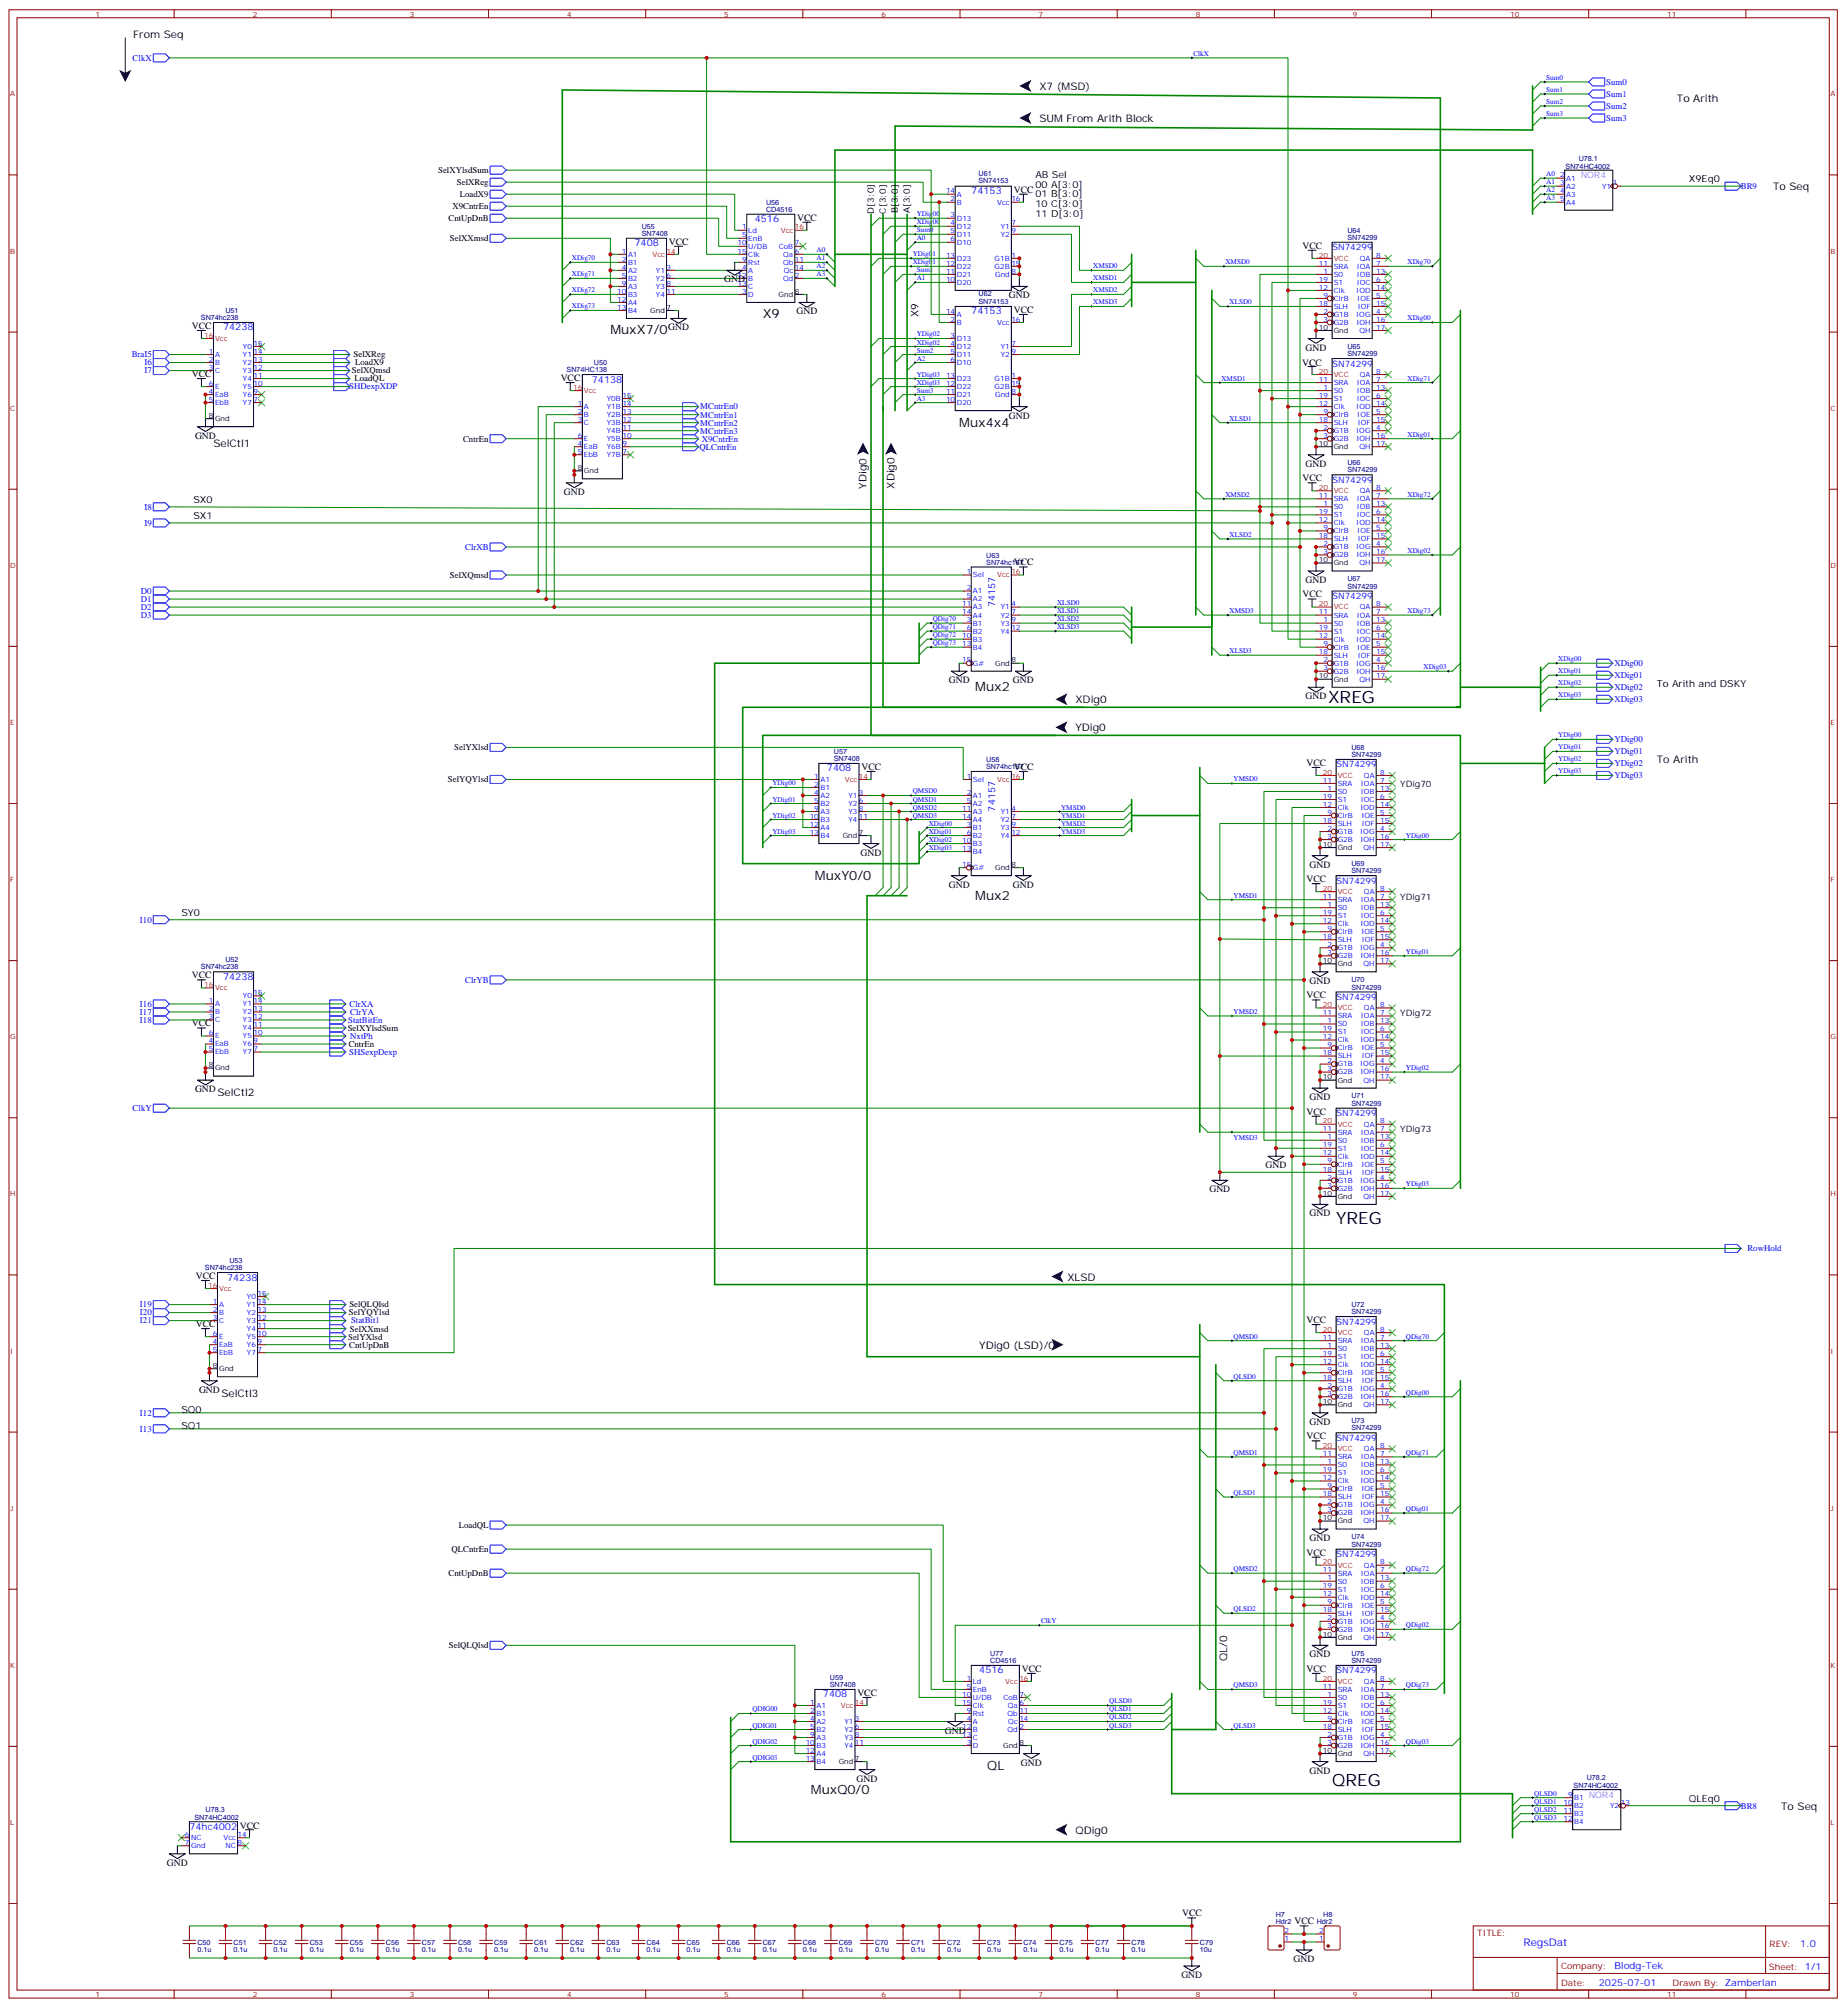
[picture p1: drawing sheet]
<svg xmlns="http://www.w3.org/2000/svg" width="813mm" height="883mm" viewBox="0 0 813 883" stroke-linecap="round" stroke-linejoin="round" font-family="sans-serif">
<defs><g id="words">
<g font-size="7.4">
<text x="584.3" y="309.5">XREG</text>
<text x="587.8" y="538.8">YREG</text>
<text x="586" y="785.7">QREG</text>
</g>
<g font-size="5.6">
<text x="335.6" y="140.1">X9</text>
<text x="268.5" y="147.2">MuxX7/0</text>
<text x="422" y="187.7">Mux4x4</text>
<text x="429" y="304.2">Mux2</text>
<text x="358.5" y="387.1">MuxY0/0</text>
<text x="429" y="395.9">Mux2</text>
<text x="434.3" y="778.7">QL</text>
<text x="356.7" y="789.2">MuxQ0/0</text>
</g>
<g font-size="4.6">
<text x="58.6" y="16.7">From Seq</text>
<text x="457.3" y="39.6">X7 (MSD)</text>
<text x="737.7" y="44.9">To Arith</text>
<text x="457.3" y="53.7">SUM From Arith Block</text>
<text x="780.1" y="83.7">To Seq</text>
<text x="404.1" y="139.3" transform="rotate(-90 404.1 139.3)">X9</text>
<text x="93.9" y="196.6">SelCtl1</text>
<text x="381.2" y="215" transform="rotate(-90 381.2 215)">YDig0</text>
<text x="393.6" y="215" transform="rotate(-90 393.6 215)">XDig0</text>
<text x="473.1" y="309.5">XDig0</text>
<text x="473.1" y="321.8">YDig0</text>
<text x="728.9" y="335.9">To Arith</text>
<text x="95.7" y="482.3">SelCtl2</text>
<text x="469.6" y="563.5">XLSD</text>
<text x="430.8" y="593.4">YDig0 (LSD)/0</text>
<text x="97.4" y="614.6">SelCtl3</text>
<text x="539.9" y="730.8" transform="rotate(-90 539.9 730.8)">QL/0</text>
<text x="783.6" y="796.3">To Seq</text>
<text x="473.1" y="806.9">QDig0</text>
</g>
<text font-size="4.6" fill="#00f" x="670.2" y="856.5">RegsDat</text>
<g font-size="4.2">
<text x="455.5" y="78.4">AB Sel</text>
<text x="455.5" y="82.6">00 A[3:0]</text>
<text x="743" y="80.2">X9Eq0</text>
<text x="446" y="84.7">VCC</text>
<text x="455.5" y="86.9">01 B[3:0]</text>
<text x="455.5" y="91.1">10 C[3:0]</text>
<text x="455.5" y="95.3">11 D[3:0]</text>
<text x="350.7" y="97.1">VCC</text>
<text x="294.3" y="107.7">VCC</text>
<text x="573" y="109.4">VCC</text>
<text x="318.6" y="124.2">GND</text>
<text x="443.9" y="131.3">GND</text>
<text x="446" y="137.7">VCC</text>
<text x="350.4" y="138.4">GND</text>
<text x="84.4" y="144.7">VCC</text>
<text x="293.9" y="145.4">GND</text>
<text x="574.4" y="154.2">GND</text>
<text x="572.9" y="161">VCC</text>
<text x="84.4" y="165.9">VCC</text>
<text x="246.7" y="167.6">VCC</text>
<text x="443.9" y="184.2">GND</text>
<text x="85.8" y="193">GND</text>
<text x="574.4" y="205.4">GND</text>
<text x="573" y="211.7">VCC</text>
<text x="85.1" y="221.3">SX0</text>
<text x="248.1" y="217.7">GND</text>
<text x="85.1" y="228.3">SX1</text>
<text x="446" y="248.8">VCC</text>
<text x="574.4" y="256.5">GND</text>
<text x="573" y="262.9">VCC</text>
<text x="417.4" y="300.6">GND</text>
<text x="445.6" y="300.6">GND</text>
<text x="728.9" y="302.4">To Arith and DSKY</text>
<text x="574.4" y="307.7">GND</text>
<text x="379" y="338.7">VCC</text>
<text x="446" y="338.7">VCC</text>
<text x="574.7" y="337">VCC</text>
<text x="378.6" y="376.5">GND</text>
<text x="576.2" y="381.8">GND</text>
<text x="574.7" y="388.1">VCC</text>
<text x="417.4" y="390.6">GND</text>
<text x="445.6" y="390.6">GND</text>
<text x="79.8" y="402.9">SY0</text>
<text x="84.4" y="430.5">VCC</text>
<text x="576.2" y="432.9">GND</text>
<text x="574.7" y="439.3">VCC</text>
<text x="84.4" y="451.6">VCC</text>
<text x="85.8" y="480.6">GND</text>
<text x="576.2" y="484.1">GND</text>
<text x="574.7" y="490.4">VCC</text>
<text x="556.8" y="514.1">GND</text>
<text x="532.1" y="524.7">GND</text>
<text x="576.2" y="535.2">GND</text>
<text x="86.1" y="562.8">VCC</text>
<text x="86.1" y="583.9">VCC</text>
<text x="574.7" y="582.2">VCC</text>
<text x="87.6" y="612.8">GND</text>
<text x="79.8" y="621.7">SQ0</text>
<text x="79.8" y="628.7">SQ1</text>
<text x="576.2" y="627">GND</text>
<text x="574.7" y="633.3">VCC</text>
<text x="576.2" y="678.1">GND</text>
<text x="574.7" y="684.5">VCC</text>
<text x="576.2" y="729.3">GND</text>
<text x="449.5" y="735.6">VCC</text>
<text x="574.7" y="735.6">VCC</text>
<text x="377.2" y="746.2">VCC</text>
<text x="415.6" y="762.8">GND</text>
<text x="449.2" y="776.9">GND</text>
<text x="376.8" y="783.9">GND</text>
<text x="576.2" y="780.4">GND</text>
<text x="743" y="792.8">QLEq0</text>
<text x="105.5" y="804.8">VCC</text>
<text x="73.4" y="821">GND</text>
<text x="520.1" y="843.2">VCC</text>
<text x="569.5" y="846.7">VCC</text>
<text x="569.1" y="863.3">GND</text>
<text x="519.7" y="870.4">GND</text>
</g>
<g font-size="4.2" fill="#00f">
<text x="427.3" y="85.4">74153</text>
<text x="332" y="97.8">4516</text>
<text x="279.1" y="108.4">7408</text>
<text x="427.3" y="138.4">74153</text>
<text x="98.1" y="145.4">74238</text>
<text x="260.4" y="168.3">74138</text>
<text x="437.9" y="267.1" transform="rotate(-90 437.9 267.1)">74157</text>
<text x="363.8" y="339.4">7408</text>
<text x="437.9" y="357.1" transform="rotate(-90 437.9 357.1)">74157</text>
<text x="98.1" y="431.2">74238</text>
<text x="99.9" y="563.5">74238</text>
<text x="430.8" y="736.3">4516</text>
<text x="362" y="746.9">7408</text>
<text x="83.3" y="805.1">74hc4002</text>
<text x="791.9" y="856.7">1.0</text>
<text x="710.3" y="866.3">Blodg-Tek</text>
<text x="703.4" y="874.1">2025-07-01</text>
</g>
<g font-size="3.9" fill="#00f">
<text x="58.4" y="26.7">ClkX</text>
<text x="706.6" y="37.3">Sum0</text>
<text x="706.6" y="47.9">Sum2</text>
<text x="706.6" y="42.7">Sum1</text>
<text x="706.6" y="53.2">Sum3</text>
<text x="765.9" y="83.2">BR9</text>
<text x="586" y="110.1">SN74299</text>
<text x="58" y="157.3">BraI5</text>
<text x="63.5" y="160.8">I6</text>
<text x="586" y="161.3">SN74299</text>
<text x="63.5" y="164.3">I7</text>
<text x="153.7" y="171.4">SHDexpXDP</text>
<text x="308.1" y="180.2">MCntrEn0</text>
<text x="308.1" y="183.7">MCntrEn1</text>
<text x="308.1" y="187.2">MCntrEn2</text>
<text x="308.1" y="190.8">MCntrEn3</text>
<text x="307.7" y="197.8">QLCntrEn</text>
<text x="308.8" y="194.3">X9CntrEn</text>
<text x="586" y="212.4">SN74299</text>
<text x="63.5" y="224.3">I8</text>
<text x="63.5" y="231.4">I9</text>
<text x="204.6" y="241.9">ClrXB</text>
<text x="62" y="261.3">D0</text>
<text x="586" y="263.6">SN74299</text>
<text x="62" y="264.9">D1</text>
<text x="62" y="268.4">D2</text>
<text x="62" y="271.9">D3</text>
<text x="710.2" y="293.1">XDig00</text>
<text x="710.2" y="298.4">XDig01</text>
<text x="710.2" y="303.7">XDig02</text>
<text x="710.2" y="309">XDig03</text>
<text x="710.2" y="326.6">YDig00</text>
<text x="710.2" y="331.9">YDig01</text>
<text x="587.8" y="337.7">SN74299</text>
<text x="710.2" y="337.2">YDig02</text>
<text x="710.2" y="342.5">YDig03</text>
<text x="587.8" y="388.8">SN74299</text>
<text x="61.6" y="406">I10</text>
<text x="204.6" y="432.4">ClrYB</text>
<text x="61.6" y="443">I16</text>
<text x="153.8" y="443">ClrXA</text>
<text x="587.8" y="440">SN74299</text>
<text x="61.6" y="446.5">I17</text>
<text x="154" y="446.5">ClrYA</text>
<text x="61.6" y="450.1">I18</text>
<text x="153.2" y="450.1">StatBitEn</text>
<text x="154.1" y="457.1">NxtPh</text>
<text x="153.7" y="464.2">SHSexpDexp</text>
<text x="58.4" y="488.9">ClkY</text>
<text x="587.8" y="491.1">SN74299</text>
<text x="768.7" y="550.6">RowHold</text>
<text x="61.6" y="575.2">I19</text>
<text x="61.6" y="578.7">I20</text>
<text x="61.6" y="582.3">I21</text>
<text x="154.4" y="582.4">StatBit1</text>
<text x="587.8" y="582.9">SN74299</text>
<text x="61.6" y="622.9">I12</text>
<text x="61.6" y="630">I13</text>
<text x="587.8" y="634">SN74299</text>
<text x="587.8" y="685.2">SN74299</text>
<text x="587.8" y="736.3">SN74299</text>
<text x="765.9" y="795.8">BR8</text>
</g>
<g font-size="3.9">
<text x="192.8" y="76.1">SelXYlsdSum</text>
<text x="201" y="81.4">SelXReg</text>
<text x="202.2" y="86.7">LoadX9</text>
<text x="199" y="92">X9CntrEn</text>
<text x="384.5" y="94" transform="rotate(-90 384.5 94)">D[3:0]</text>
<text x="389.7" y="94" transform="rotate(-90 389.7 94)">C[3:0]</text>
<text x="395" y="93.9" transform="rotate(-90 395 93.9)">B[3:0]</text>
<text x="400.3" y="93.8" transform="rotate(-90 400.3 93.8)">A[3:0]</text>
<text x="197.3" y="97.3">CntUpDnB</text>
<text x="197.9" y="106.1">SelXXmsd</text>
<text x="155.6" y="157.3">SelXReg</text>
<text x="156.2" y="160.8">LoadX9</text>
<text x="154.8" y="164.3">SelXQmsd</text>
<text x="156" y="167.8">LoadQL</text>
<text x="203.7" y="194.3">CntrEn</text>
<text x="197.9" y="254.3">SelXQmsd</text>
<text x="199.9" y="330.1">SelYXlsd</text>
<text x="197.1" y="344.2">SelYQYlsd</text>
<text x="616" y="346.5">YDig70</text>
<text x="616" y="395.9">YDig71</text>
<text x="616" y="447">YDig72</text>
<text x="153" y="453.6">SelXYlsdSum</text>
<text x="153.4" y="460.7">CntrEn</text>
<text x="616" y="498.2">YDig73</text>
<text x="153.7" y="575.3">SelQLQlsd</text>
<text x="153.5" y="578.8">SelYQYlsd</text>
<text x="153.9" y="585.9">SelXXmsd</text>
<text x="153.1" y="589.4">SelYXlsd</text>
<text x="153.7" y="593">CntUpDnB</text>
<text x="201.8" y="672.3">LoadQL</text>
<text x="198.6" y="682.9">QLCntrEn</text>
<text x="197.3" y="693.5">CntUpDnB</text>
<text x="197.5" y="725.2">SelQLQlsd</text>
</g>
<g font-size="3.9" fill="#f0f">
<text x="695.4" y="78.4">NOR4</text>
<text x="698.9" y="791">NOR4</text>
</g>
<g font-size="3.9" fill="#800">
<text x="649.9" y="852">TITLE:</text>
<text x="778.5" y="856.7">REV:</text>
<text x="686.8" y="866.2">Company:</text>
<text x="778.2" y="866.8">Sheet: 1/1</text>
<text x="686.8" y="873.9">Date:</text>
<text x="735.8" y="874">Drawn By: Zamberlan</text>
</g>
<g font-size="3.2" fill="#800">
<text x="42.1" y="7.3">1</text>
<text x="111.2" y="7.3">2</text>
<text x="180.3" y="7.3">3</text>
<text x="249.5" y="7.3">4</text>
<text x="318.6" y="7.3">5</text>
<text x="387.8" y="7.3">6</text>
<text x="456.9" y="7.3">7</text>
<text x="526.1" y="7.3">8</text>
<text x="595.2" y="7.3">9</text>
<text x="664.4" y="7.3">10</text>
<text x="733.5" y="7.3">11</text>
<text x="4.5" y="42.4">A</text>
<text x="805.3" y="42.4">A</text>
<text x="4.5" y="111.5">B</text>
<text x="805.3" y="111.5">B</text>
<text x="4.5" y="180.7">C</text>
<text x="805.3" y="180.7">C</text>
<text x="4.5" y="249.8">D</text>
<text x="805.3" y="249.8">D</text>
<text x="4.5" y="319">E</text>
<text x="805.3" y="319">E</text>
<text x="4.5" y="388.1">F</text>
<text x="805.3" y="388.1">F</text>
<text x="4.5" y="457.3">G</text>
<text x="805.3" y="457.3">G</text>
<text x="4.5" y="526.4">H</text>
<text x="805.3" y="526.4">H</text>
<text x="4.5" y="595.6">I</text>
<text x="805.3" y="595.6">I</text>
<text x="4.5" y="664.7">J</text>
<text x="805.3" y="664.7">J</text>
<text x="4.5" y="733.8">K</text>
<text x="805.3" y="733.8">K</text>
<text x="4.5" y="803">L</text>
<text x="805.3" y="803">L</text>
<text x="42.1" y="878.7">1</text>
<text x="111.2" y="878.7">2</text>
<text x="180.3" y="878.7">3</text>
<text x="249.5" y="878.7">4</text>
<text x="318.6" y="878.7">5</text>
<text x="387.8" y="878.7">6</text>
<text x="456.9" y="878.7">7</text>
<text x="526.1" y="878.7">8</text>
<text x="595.2" y="878.7">9</text>
<text x="664.4" y="878.7">10</text>
<text x="733.5" y="878.7">11</text>
</g>
<g font-size="3.2" fill="#00f">
<text x="525" y="24.6">ClkX</text>
<text x="680.2" y="35.2">Sum0</text>
<text x="680.2" y="40.5">Sum1</text>
<text x="680.2" y="45.8">Sum2</text>
<text x="680.2" y="51">Sum3</text>
<text x="680.2" y="77.5">A0</text>
<text x="680.2" y="81">A1</text>
<text x="686.3" y="78">2</text>
<text x="686.3" y="81.6">3</text>
<text x="689" y="79.4">A1</text>
<text x="689" y="83">A2</text>
<text x="704.8" y="83">Y1</text>
<text x="709.5" y="81.6">1</text>
<text x="416.2" y="85.1">14</text>
<text x="418.2" y="88.6">2</text>
<text x="420.9" y="86.5">A</text>
<text x="444.9" y="88.6">16</text>
<text x="680.2" y="84.6">A2</text>
<text x="680.2" y="88.1">A3</text>
<text x="686.3" y="85.1">4</text>
<text x="686.3" y="88.6">5</text>
<text x="689" y="86.5">A3</text>
<text x="403.3" y="95.1">YDig00</text>
<text x="418.2" y="95.7">3</text>
<text x="420.9" y="90">B</text>
<text x="438.7" y="90">Vcc</text>
<text x="689" y="90">A4</text>
<text x="326.5" y="101">1</text>
<text x="403.3" y="98.7">XDig00</text>
<text x="418.2" y="99.2">4</text>
<text x="420.9" y="97.1">D13</text>
<text x="420.9" y="100.6">D12</text>
<text x="440.2" y="100.6">Y1</text>
<text x="444.9" y="99.2">7</text>
<text x="326.5" y="104.5">5</text>
<text x="329.2" y="102.4">Ld</text>
<text x="329.2" y="105.9">EnB</text>
<text x="403.3" y="102.2">Sum0</text>
<text x="403.3" y="105.7">A0</text>
<text x="418.2" y="102.7">5</text>
<text x="418.2" y="106.3">6</text>
<text x="420.9" y="104.1">D11</text>
<text x="420.9" y="107.7">D10</text>
<text x="440.2" y="104.1">Y2</text>
<text x="444.9" y="102.7">9</text>
<text x="273.6" y="111.5">1</text>
<text x="276.3" y="113">A1</text>
<text x="324.5" y="108">10</text>
<text x="324.5" y="111.5">15</text>
<text x="329.2" y="109.4">U/DB</text>
<text x="329.2" y="113">Clk</text>
<text x="342.7" y="109.4">CoB</text>
<text x="344.6" y="113">Qa</text>
<text x="349.7" y="111.5">6</text>
<text x="349.7" y="108">7</text>
<text x="359.2" y="111">A0</text>
<text x="401.5" y="112.8">YDig01</text>
<text x="416.2" y="113.3">13</text>
<text x="444.9" y="113.3">1</text>
<text x="605.4" y="113.3">8</text>
<text x="251.6" y="114.5">XDig70</text>
<text x="273.6" y="115.1">2</text>
<text x="273.6" y="118.6">4</text>
<text x="276.3" y="116.5">B1</text>
<text x="293.2" y="118.6">3</text>
<text x="326.5" y="118.6">4</text>
<text x="326.5" y="115.1">9</text>
<text x="329.2" y="116.5">Rst</text>
<text x="344.5" y="116.5">Qb</text>
<text x="349.7" y="115.1">11</text>
<text x="349.7" y="118.6">14</text>
<text x="359.2" y="114.5">A1</text>
<text x="359.2" y="118.1">A2</text>
<text x="401.5" y="116.3">XDig01</text>
<text x="403.3" y="119.8">Sum1</text>
<text x="416.2" y="116.8">12</text>
<text x="420.9" y="118.3">D22</text>
<text x="420.9" y="114.7">D23</text>
<text x="437.6" y="114.7">G1B</text>
<text x="437.6" y="118.3">G2B</text>
<text x="444.9" y="116.8">15</text>
<text x="480.9" y="118.1">XMSD0</text>
<text x="539.1" y="116.3">XMSD0</text>
<text x="580.2" y="116.8">11</text>
<text x="586.7" y="118.3">SRA</text>
<text x="597" y="118.3">IOA</text>
<text x="598.3" y="114.7">QA</text>
<text x="605.4" y="116.8">7</text>
<text x="619.2" y="116.3">XDig70</text>
<text x="251.6" y="121.6">XDig71</text>
<text x="273.6" y="122.1">5</text>
<text x="273.6" y="125.7">9</text>
<text x="276.3" y="120">A2</text>
<text x="276.3" y="123.5">B2</text>
<text x="288.6" y="120">Y1</text>
<text x="288.6" y="123.5">Y2</text>
<text x="293.2" y="122.1">6</text>
<text x="293.2" y="125.7">8</text>
<text x="324.5" y="122.1">12</text>
<text x="324.5" y="125.7">13</text>
<text x="329.2" y="120">A</text>
<text x="329.2" y="123.5">B</text>
<text x="344.5" y="123.5">Qd</text>
<text x="344.8" y="120">Qc</text>
<text x="349.7" y="122.1">2</text>
<text x="359.2" y="121.6">A3</text>
<text x="403.3" y="123.4">A1</text>
<text x="416.2" y="123.9">10</text>
<text x="416.2" y="120.4">11</text>
<text x="420.9" y="125.3">D20</text>
<text x="420.9" y="121.8">D21</text>
<text x="437.8" y="121.8">Gnd</text>
<text x="444.9" y="120.4">8</text>
<text x="480.9" y="123.4">XMSD1</text>
<text x="580.2" y="123.9">19</text>
<text x="582.3" y="120.4">1</text>
<text x="586.7" y="121.8">S0</text>
<text x="586.7" y="125.3">S1</text>
<text x="596.9" y="125.3">IOC</text>
<text x="597" y="121.8">IOB</text>
<text x="605.4" y="123.9">6</text>
<text x="605.4" y="120.4">13</text>
<text x="251.6" y="128.7">XDig72</text>
<text x="271.6" y="129.2">10</text>
<text x="276.3" y="127.1">A3</text>
<text x="276.3" y="130.6">B3</text>
<text x="288.6" y="127.1">Y3</text>
<text x="288.6" y="130.6">Y4</text>
<text x="293.2" y="129.2">11</text>
<text x="326.5" y="129.2">3</text>
<text x="329.2" y="130.6">D</text>
<text x="329.2" y="127.1">C</text>
<text x="480.9" y="128.7">XMSD2</text>
<text x="580.2" y="127.4">12</text>
<text x="582.3" y="131">9</text>
<text x="586.7" y="128.8">Clk</text>
<text x="596.7" y="128.8">IOD</text>
<text x="605.4" y="131">5</text>
<text x="605.4" y="127.4">14</text>
<text x="251.6" y="135.7">XDig73</text>
<text x="271.6" y="132.7">12</text>
<text x="271.6" y="136.2">13</text>
<text x="276.3" y="134.1">A4</text>
<text x="276.3" y="137.7">B4</text>
<text x="480.9" y="133.9">XMSD3</text>
<text x="540.9" y="133.9">XLSD0</text>
<text x="580.2" y="134.5">18</text>
<text x="586.7" y="132.4">ClrB</text>
<text x="586.7" y="135.9">SLH</text>
<text x="597.1" y="132.4">IOE</text>
<text x="597.3" y="135.9">IOF</text>
<text x="605.4" y="134.5">15</text>
<text x="416.2" y="138">14</text>
<text x="418.2" y="141.5">2</text>
<text x="420.9" y="142.9">B</text>
<text x="420.9" y="139.4">A</text>
<text x="438.7" y="142.9">Vcc</text>
<text x="444.9" y="141.5">16</text>
<text x="582.3" y="138">2</text>
<text x="582.3" y="141.5">3</text>
<text x="586.7" y="139.4">G1B</text>
<text x="586.7" y="142.9">G2B</text>
<text x="596.7" y="139.4">IOG</text>
<text x="596.8" y="142.9">IOH</text>
<text x="605.4" y="138">4</text>
<text x="605.4" y="141.5">16</text>
<text x="619.2" y="141">XDig00</text>
<text x="403.3" y="148.1">YDig02</text>
<text x="418.2" y="148.6">3</text>
<text x="598.1" y="146.5">QH</text>
<text x="605.4" y="145.1">17</text>
<text x="91.9" y="155.6">1</text>
<text x="106.9" y="153.5">Y0</text>
<text x="111.5" y="155.6">14</text>
<text x="111.5" y="152.1">15</text>
<text x="403.3" y="151.6">XDig02</text>
<text x="403.3" y="155.1">Sum2</text>
<text x="418.2" y="152.1">4</text>
<text x="418.2" y="155.6">5</text>
<text x="420.9" y="150">D13</text>
<text x="420.9" y="153.5">D12</text>
<text x="440.2" y="153.5">Y1</text>
<text x="444.9" y="152.1">7</text>
<text x="444.9" y="155.6">9</text>
<text x="91.9" y="159.2">2</text>
<text x="94.6" y="157.1">A</text>
<text x="94.6" y="160.6">B</text>
<text x="106.9" y="160.6">Y2</text>
<text x="106.9" y="157.1">Y1</text>
<text x="111.5" y="159.2">13</text>
<text x="403.3" y="158.6">A2</text>
<text x="418.2" y="159.2">6</text>
<text x="420.9" y="157.1">D11</text>
<text x="420.9" y="160.6">D10</text>
<text x="440.2" y="157.1">Y2</text>
<text x="91.9" y="162.7">3</text>
<text x="94.6" y="164.1">C</text>
<text x="106.9" y="167.6">Y4</text>
<text x="106.9" y="164.1">Y3</text>
<text x="111.5" y="166.2">11</text>
<text x="111.5" y="162.7">12</text>
<text x="403.3" y="165.7">YDig03</text>
<text x="416.2" y="166.2">13</text>
<text x="420.9" y="167.6">D23</text>
<text x="437.6" y="167.6">G1B</text>
<text x="444.9" y="166.2">1</text>
<text x="537.4" y="167.5">XMSD1</text>
<text x="580.2" y="168">11</text>
<text x="598.3" y="165.9">QA</text>
<text x="605.4" y="168">7</text>
<text x="605.4" y="164.5">8</text>
<text x="619.2" y="167.5">XDig71</text>
<text x="91.9" y="173.3">4</text>
<text x="91.9" y="169.8">6</text>
<text x="94.6" y="171.2">E</text>
<text x="106.9" y="171.2">Y5</text>
<text x="111.5" y="173.3">9</text>
<text x="111.5" y="169.8">10</text>
<text x="403.3" y="169.2">XDig03</text>
<text x="403.3" y="172.8">Sum3</text>
<text x="416.2" y="173.3">11</text>
<text x="416.2" y="169.8">12</text>
<text x="420.9" y="171.2">D22</text>
<text x="437.6" y="171.2">G2B</text>
<text x="444.9" y="173.3">8</text>
<text x="444.9" y="169.8">15</text>
<text x="582.3" y="171.5">1</text>
<text x="586.7" y="172.9">S0</text>
<text x="586.7" y="169.4">SRA</text>
<text x="597" y="172.9">IOB</text>
<text x="597" y="169.4">IOA</text>
<text x="605.4" y="171.5">13</text>
<text x="91.9" y="176.8">5</text>
<text x="94.6" y="174.7">EaB</text>
<text x="94.6" y="178.2">EbB</text>
<text x="106.9" y="178.2">Y7</text>
<text x="106.9" y="174.7">Y6</text>
<text x="111.5" y="176.8">7</text>
<text x="254.2" y="178.6">1</text>
<text x="256.9" y="180">A</text>
<text x="267" y="180">Y1B</text>
<text x="267" y="176.5">Y0B</text>
<text x="273.8" y="178.6">14</text>
<text x="273.8" y="175">15</text>
<text x="403.3" y="176.3">A3</text>
<text x="416.2" y="176.8">10</text>
<text x="420.9" y="178.2">D20</text>
<text x="420.9" y="174.7">D21</text>
<text x="437.8" y="174.7">Gnd</text>
<text x="580.2" y="178.6">12</text>
<text x="580.2" y="175">19</text>
<text x="586.7" y="180">Clk</text>
<text x="586.7" y="176.5">S1</text>
<text x="596.7" y="180">IOD</text>
<text x="596.9" y="176.5">IOC</text>
<text x="605.4" y="175">6</text>
<text x="605.4" y="178.6">14</text>
<text x="254.2" y="182.1">2</text>
<text x="254.2" y="185.6">3</text>
<text x="256.9" y="183.5">B</text>
<text x="267" y="183.5">Y2B</text>
<text x="273.8" y="185.6">12</text>
<text x="273.8" y="182.1">13</text>
<text x="540.9" y="185.1">XLSD1</text>
<text x="580.2" y="185.6">18</text>
<text x="582.3" y="182.1">9</text>
<text x="586.7" y="183.5">ClrB</text>
<text x="597.1" y="183.5">IOE</text>
<text x="605.4" y="182.1">5</text>
<text x="605.4" y="185.6">15</text>
<text x="256.9" y="187">C</text>
<text x="267" y="190.6">Y4B</text>
<text x="267" y="187">Y3B</text>
<text x="273.8" y="189.2">11</text>
<text x="582.3" y="189.2">2</text>
<text x="586.7" y="190.6">G1B</text>
<text x="586.7" y="187">SLH</text>
<text x="596.7" y="190.6">IOG</text>
<text x="597.3" y="187">IOF</text>
<text x="605.4" y="189.2">4</text>
<text x="254.2" y="196.2">4</text>
<text x="254.2" y="192.7">6</text>
<text x="256.9" y="197.6">EaB</text>
<text x="256.9" y="194.1">E</text>
<text x="267" y="197.6">Y6B</text>
<text x="267" y="194.1">Y5B</text>
<text x="273.8" y="196.2">9</text>
<text x="273.8" y="192.7">10</text>
<text x="582.3" y="192.7">3</text>
<text x="586.7" y="194.1">G2B</text>
<text x="596.8" y="194.1">IOH</text>
<text x="598.1" y="197.6">QH</text>
<text x="605.4" y="192.7">16</text>
<text x="605.4" y="196.2">17</text>
<text x="619.2" y="192.2">XDig01</text>
<text x="254.2" y="199.7">5</text>
<text x="256.9" y="201.2">EbB</text>
<text x="267" y="201.2">Y7B</text>
<text x="273.8" y="199.7">7</text>
<text x="605.4" y="215.6">8</text>
<text x="539.1" y="218.6">XMSD2</text>
<text x="580.2" y="219.1">11</text>
<text x="586.7" y="220.6">SRA</text>
<text x="597" y="220.6">IOA</text>
<text x="598.3" y="217">QA</text>
<text x="605.4" y="219.1">7</text>
<text x="619.2" y="218.6">XDig72</text>
<text x="580.2" y="226.2">19</text>
<text x="582.3" y="222.7">1</text>
<text x="586.7" y="224.1">S0</text>
<text x="586.7" y="227.6">S1</text>
<text x="596.9" y="227.6">IOC</text>
<text x="597" y="224.1">IOB</text>
<text x="605.4" y="226.2">6</text>
<text x="605.4" y="222.7">13</text>
<text x="580.2" y="229.7">12</text>
<text x="582.3" y="233.3">9</text>
<text x="586.7" y="231.1">Clk</text>
<text x="596.7" y="231.1">IOD</text>
<text x="605.4" y="233.3">5</text>
<text x="605.4" y="229.7">14</text>
<text x="540.9" y="236.3">XLSD2</text>
<text x="580.2" y="236.8">18</text>
<text x="586.7" y="234.7">ClrB</text>
<text x="586.7" y="238.2">SLH</text>
<text x="597.1" y="234.7">IOE</text>
<text x="597.3" y="238.2">IOF</text>
<text x="605.4" y="236.8">15</text>
<text x="582.3" y="240.3">2</text>
<text x="582.3" y="243.8">3</text>
<text x="586.7" y="241.7">G1B</text>
<text x="586.7" y="245.3">G2B</text>
<text x="596.7" y="241.7">IOG</text>
<text x="596.8" y="245.3">IOH</text>
<text x="605.4" y="240.3">4</text>
<text x="605.4" y="243.8">16</text>
<text x="619.2" y="243.3">XDig02</text>
<text x="598.1" y="248.8">QH</text>
<text x="605.4" y="247.4">17</text>
<text x="425.3" y="252.7">1</text>
<text x="428" y="254.1">Sel</text>
<text x="425.3" y="259.7">2</text>
<text x="425.3" y="263.2">5</text>
<text x="428" y="261.1">A1</text>
<text x="423.3" y="266.8">11</text>
<text x="428" y="264.7">A2</text>
<text x="428" y="268.2">A3</text>
<text x="440.2" y="268.2">Y1</text>
<text x="444.9" y="266.8">4</text>
<text x="465" y="266.2">XLSD0</text>
<text x="465" y="269.8">XLSD1</text>
<text x="540.9" y="269.8">XMSD3</text>
<text x="598.3" y="268.2">QA</text>
<text x="605.4" y="266.8">8</text>
<text x="619.2" y="269.8">XDig73</text>
<text x="410.4" y="273.3">QDig70</text>
<text x="423.3" y="270.3">14</text>
<text x="425.3" y="273.8">3</text>
<text x="428" y="275.2">B1</text>
<text x="428" y="271.7">A4</text>
<text x="440.2" y="271.7">Y2</text>
<text x="440.2" y="275.2">Y3</text>
<text x="444.9" y="270.3">7</text>
<text x="444.9" y="273.8">9</text>
<text x="465" y="273.3">XLSD2</text>
<text x="580.2" y="270.3">11</text>
<text x="582.3" y="273.8">1</text>
<text x="586.7" y="275.2">S0</text>
<text x="586.7" y="271.7">SRA</text>
<text x="597" y="275.2">IOB</text>
<text x="597" y="271.7">IOA</text>
<text x="605.4" y="270.3">7</text>
<text x="605.4" y="273.8">13</text>
<text x="410.4" y="276.8">QDig71</text>
<text x="410.4" y="280.4">QDig72</text>
<text x="423.3" y="280.9">10</text>
<text x="425.3" y="277.4">6</text>
<text x="428" y="278.8">B2</text>
<text x="440.2" y="278.8">Y4</text>
<text x="444.9" y="277.4">12</text>
<text x="465" y="276.8">XLSD3</text>
<text x="580.2" y="280.9">12</text>
<text x="580.2" y="277.4">19</text>
<text x="586.7" y="278.8">S1</text>
<text x="596.9" y="278.8">IOC</text>
<text x="605.4" y="277.4">6</text>
<text x="605.4" y="280.9">14</text>
<text x="410.4" y="283.9">QDig73</text>
<text x="423.3" y="284.4">13</text>
<text x="428" y="282.3">B3</text>
<text x="428" y="285.8">B4</text>
<text x="540.9" y="287.4">XLSD3</text>
<text x="580.2" y="287.9">18</text>
<text x="582.3" y="284.4">9</text>
<text x="586.7" y="285.8">ClrB</text>
<text x="586.7" y="282.3">Clk</text>
<text x="596.7" y="282.3">IOD</text>
<text x="597.1" y="285.8">IOE</text>
<text x="605.4" y="284.4">5</text>
<text x="605.4" y="287.9">15</text>
<text x="423.3" y="291.5">15</text>
<text x="428" y="292.9">G#</text>
<text x="582.3" y="291.5">2</text>
<text x="586.7" y="292.9">G1B</text>
<text x="586.7" y="289.3">SLH</text>
<text x="596.7" y="292.9">IOG</text>
<text x="597.3" y="289.3">IOF</text>
<text x="605.4" y="291.5">4</text>
<text x="685.5" y="290.9">XDig00</text>
<text x="582.3" y="295">3</text>
<text x="586.7" y="296.4">G2B</text>
<text x="596.8" y="296.4">IOH</text>
<text x="598.1" y="299.9">QH</text>
<text x="605.4" y="295">16</text>
<text x="605.4" y="298.5">17</text>
<text x="626.3" y="294.5">XDig03</text>
<text x="685.5" y="296.2">XDig01</text>
<text x="685.5" y="301.5">XDig02</text>
<text x="685.5" y="306.8">XDig03</text>
<text x="685.5" y="324.4">YDig00</text>
<text x="685.5" y="329.7">YDig01</text>
<text x="685.5" y="335">YDig02</text>
<text x="607.2" y="340.9">8</text>
<text x="685.5" y="340.3">YDig03</text>
<text x="339.8" y="345.6">YDig00</text>
<text x="358.2" y="342.6">1</text>
<text x="358.2" y="346.1">2</text>
<text x="361" y="344">A1</text>
<text x="361" y="347.6">B1</text>
<text x="425.3" y="342.6">1</text>
<text x="428" y="344">Sel</text>
<text x="542.6" y="343.9">YMSD0</text>
<text x="582" y="344.4">11</text>
<text x="584" y="347.9">1</text>
<text x="588.5" y="345.8">SRA</text>
<text x="598.7" y="345.8">IOA</text>
<text x="600.1" y="342.3">QA</text>
<text x="607.2" y="344.4">7</text>
<text x="607.2" y="347.9">13</text>
<text x="339.8" y="352.7">YDig01</text>
<text x="358.2" y="349.7">4</text>
<text x="358.2" y="353.2">5</text>
<text x="361" y="351.1">A2</text>
<text x="373.2" y="351.1">Y1</text>
<text x="377.9" y="349.7">3</text>
<text x="377.9" y="353.2">6</text>
<text x="401.5" y="349.1">QMSD0</text>
<text x="401.5" y="352.7">QMSD1</text>
<text x="425.3" y="349.7">2</text>
<text x="425.3" y="353.2">5</text>
<text x="428" y="351.1">A1</text>
<text x="582" y="351.4">19</text>
<text x="588.5" y="349.3">S0</text>
<text x="588.5" y="352.8">S1</text>
<text x="598.7" y="352.8">IOC</text>
<text x="598.7" y="349.3">IOB</text>
<text x="607.2" y="351.4">6</text>
<text x="339.8" y="359.7">YDig02</text>
<text x="358.2" y="356.7">9</text>
<text x="361" y="354.6">B2</text>
<text x="361" y="358.1">A3</text>
<text x="373.2" y="354.6">Y2</text>
<text x="373.2" y="358.1">Y3</text>
<text x="377.9" y="356.7">8</text>
<text x="401.5" y="356.2">QMSD2</text>
<text x="401.5" y="359.7">QMSD3</text>
<text x="423.3" y="356.7">11</text>
<text x="428" y="354.6">A2</text>
<text x="428" y="358.1">A3</text>
<text x="440.2" y="358.1">Y1</text>
<text x="444.9" y="356.7">4</text>
<text x="466.8" y="356.2">YMSD0</text>
<text x="466.8" y="359.7">YMSD1</text>
<text x="582" y="355">12</text>
<text x="584" y="358.5">9</text>
<text x="588.5" y="359.9">ClrB</text>
<text x="588.5" y="356.4">Clk</text>
<text x="598.5" y="356.4">IOD</text>
<text x="598.9" y="359.9">IOE</text>
<text x="607.2" y="358.5">5</text>
<text x="607.2" y="355">14</text>
<text x="356.2" y="360.3">10</text>
<text x="356.2" y="363.8">12</text>
<text x="361" y="361.7">B3</text>
<text x="361" y="365.2">A4</text>
<text x="373.2" y="361.7">Y4</text>
<text x="377.9" y="360.3">11</text>
<text x="408.6" y="363.3">XDig00</text>
<text x="423.3" y="360.3">14</text>
<text x="425.3" y="363.8">3</text>
<text x="428" y="365.2">B1</text>
<text x="428" y="361.7">A4</text>
<text x="440.2" y="361.7">Y2</text>
<text x="440.2" y="365.2">Y3</text>
<text x="444.9" y="360.3">7</text>
<text x="444.9" y="363.8">9</text>
<text x="466.8" y="363.3">YMSD2</text>
<text x="582" y="362">18</text>
<text x="584" y="365.5">2</text>
<text x="588.5" y="363.4">SLH</text>
<text x="599.1" y="363.4">IOF</text>
<text x="607.2" y="365.5">4</text>
<text x="607.2" y="362">15</text>
<text x="339.8" y="366.8">YDig03</text>
<text x="356.2" y="367.3">13</text>
<text x="361" y="368.7">B4</text>
<text x="408.6" y="366.8">XDig01</text>
<text x="408.6" y="370.3">XDig02</text>
<text x="423.3" y="370.8">10</text>
<text x="425.3" y="367.3">6</text>
<text x="428" y="368.7">B2</text>
<text x="440.2" y="368.7">Y4</text>
<text x="444.9" y="367.3">12</text>
<text x="466.8" y="366.8">YMSD3</text>
<text x="584" y="369.1">3</text>
<text x="588.5" y="367">G1B</text>
<text x="588.5" y="370.5">G2B</text>
<text x="598.4" y="367">IOG</text>
<text x="598.5" y="370.5">IOH</text>
<text x="607.2" y="369.1">16</text>
<text x="618.5" y="368.5">YDig00</text>
<text x="408.6" y="373.8">XDig03</text>
<text x="423.3" y="374.4">13</text>
<text x="428" y="372.3">B3</text>
<text x="428" y="375.8">B4</text>
<text x="599.8" y="374">QH</text>
<text x="607.2" y="372.6">17</text>
<text x="423.3" y="381.4">15</text>
<text x="428" y="382.8">G#</text>
<text x="542.6" y="395">YMSD1</text>
<text x="582" y="395.5">11</text>
<text x="600.1" y="393.4">QA</text>
<text x="607.2" y="395.5">7</text>
<text x="607.2" y="392">8</text>
<text x="584" y="399.1">1</text>
<text x="588.5" y="400.5">S0</text>
<text x="588.5" y="396.9">SRA</text>
<text x="598.7" y="400.5">IOB</text>
<text x="598.7" y="396.9">IOA</text>
<text x="607.2" y="399.1">13</text>
<text x="582" y="406.1">12</text>
<text x="582" y="402.6">19</text>
<text x="588.5" y="407.5">Clk</text>
<text x="588.5" y="404">S1</text>
<text x="598.5" y="407.5">IOD</text>
<text x="598.7" y="404">IOC</text>
<text x="607.2" y="402.6">6</text>
<text x="607.2" y="406.1">14</text>
<text x="582" y="413.2">18</text>
<text x="584" y="409.6">9</text>
<text x="588.5" y="411.1">ClrB</text>
<text x="598.9" y="411.1">IOE</text>
<text x="607.2" y="409.6">5</text>
<text x="607.2" y="413.2">15</text>
<text x="584" y="416.7">2</text>
<text x="588.5" y="418.1">G1B</text>
<text x="588.5" y="414.6">SLH</text>
<text x="598.4" y="418.1">IOG</text>
<text x="599.1" y="414.6">IOF</text>
<text x="607.2" y="416.7">4</text>
<text x="618.5" y="419.7">YDig01</text>
<text x="584" y="420.2">3</text>
<text x="588.5" y="421.6">G2B</text>
<text x="598.5" y="421.6">IOH</text>
<text x="599.8" y="425.2">QH</text>
<text x="607.2" y="420.2">16</text>
<text x="607.2" y="423.8">17</text>
<text x="111.5" y="437.9">15</text>
<text x="91.9" y="441.4">1</text>
<text x="94.6" y="442.8">A</text>
<text x="106.9" y="442.8">Y1</text>
<text x="106.9" y="439.3">Y0</text>
<text x="111.5" y="441.4">14</text>
<text x="607.2" y="443.2">8</text>
<text x="91.9" y="444.9">2</text>
<text x="91.9" y="448.5">3</text>
<text x="94.6" y="446.3">B</text>
<text x="94.6" y="449.9">C</text>
<text x="106.9" y="449.9">Y3</text>
<text x="106.9" y="446.3">Y2</text>
<text x="111.5" y="448.5">12</text>
<text x="111.5" y="444.9">13</text>
<text x="542.6" y="446.2">YMSD2</text>
<text x="582" y="446.7">11</text>
<text x="588.5" y="448.1">SRA</text>
<text x="598.7" y="448.1">IOA</text>
<text x="600.1" y="444.6">QA</text>
<text x="607.2" y="446.7">7</text>
<text x="91.9" y="455.5">6</text>
<text x="106.9" y="453.4">Y4</text>
<text x="111.5" y="455.5">10</text>
<text x="111.5" y="452">11</text>
<text x="582" y="453.7">19</text>
<text x="584" y="450.2">1</text>
<text x="588.5" y="451.6">S0</text>
<text x="588.5" y="455.2">S1</text>
<text x="598.7" y="455.2">IOC</text>
<text x="598.7" y="451.6">IOB</text>
<text x="607.2" y="453.7">6</text>
<text x="607.2" y="450.2">13</text>
<text x="91.9" y="459">4</text>
<text x="94.6" y="460.4">EaB</text>
<text x="94.6" y="456.9">E</text>
<text x="106.9" y="460.4">Y6</text>
<text x="106.9" y="456.9">Y5</text>
<text x="111.5" y="459">9</text>
<text x="582" y="457.3">12</text>
<text x="584" y="460.8">9</text>
<text x="588.5" y="458.7">Clk</text>
<text x="598.5" y="458.7">IOD</text>
<text x="607.2" y="460.8">5</text>
<text x="607.2" y="457.3">14</text>
<text x="91.9" y="462.6">5</text>
<text x="94.6" y="464">EbB</text>
<text x="106.9" y="464">Y7</text>
<text x="111.5" y="462.6">7</text>
<text x="582" y="464.3">18</text>
<text x="584" y="467.9">2</text>
<text x="588.5" y="462.2">ClrB</text>
<text x="588.5" y="465.7">SLH</text>
<text x="598.9" y="462.2">IOE</text>
<text x="599.1" y="465.7">IOF</text>
<text x="607.2" y="467.9">4</text>
<text x="607.2" y="464.3">15</text>
<text x="584" y="471.4">3</text>
<text x="588.5" y="469.3">G1B</text>
<text x="588.5" y="472.8">G2B</text>
<text x="598.4" y="469.3">IOG</text>
<text x="598.5" y="472.8">IOH</text>
<text x="607.2" y="471.4">16</text>
<text x="618.5" y="470.9">YDig02</text>
<text x="599.8" y="476.3">QH</text>
<text x="607.2" y="474.9">17</text>
<text x="582" y="497.8">11</text>
<text x="600.1" y="495.7">QA</text>
<text x="607.2" y="497.8">7</text>
<text x="607.2" y="494.3">8</text>
<text x="542.6" y="501.5">YMSD3</text>
<text x="584" y="501.4">1</text>
<text x="588.5" y="502.8">S0</text>
<text x="588.5" y="499.3">SRA</text>
<text x="598.7" y="502.8">IOB</text>
<text x="598.7" y="499.3">IOA</text>
<text x="607.2" y="501.4">13</text>
<text x="582" y="508.4">12</text>
<text x="582" y="504.9">19</text>
<text x="588.5" y="509.8">Clk</text>
<text x="588.5" y="506.3">S1</text>
<text x="598.5" y="509.8">IOD</text>
<text x="598.7" y="506.3">IOC</text>
<text x="607.2" y="504.9">6</text>
<text x="607.2" y="508.4">14</text>
<text x="582" y="515.5">18</text>
<text x="584" y="512">9</text>
<text x="588.5" y="513.4">ClrB</text>
<text x="598.9" y="513.4">IOE</text>
<text x="607.2" y="512">5</text>
<text x="607.2" y="515.5">15</text>
<text x="584" y="519">2</text>
<text x="588.5" y="520.4">G1B</text>
<text x="588.5" y="516.9">SLH</text>
<text x="598.4" y="520.4">IOG</text>
<text x="599.1" y="516.9">IOF</text>
<text x="607.2" y="519">4</text>
<text x="584" y="522.5">3</text>
<text x="588.5" y="523.9">G2B</text>
<text x="598.5" y="523.9">IOH</text>
<text x="599.8" y="527.5">QH</text>
<text x="607.2" y="522.5">16</text>
<text x="607.2" y="526.1">17</text>
<text x="618.5" y="522">YDig03</text>
<text x="93.7" y="573.7">1</text>
<text x="96.4" y="575.1">A</text>
<text x="108.6" y="575.1">Y1</text>
<text x="108.6" y="571.6">Y0</text>
<text x="113.3" y="573.7">14</text>
<text x="113.3" y="570.2">15</text>
<text x="93.7" y="577.2">2</text>
<text x="93.7" y="580.7">3</text>
<text x="96.4" y="578.6">B</text>
<text x="108.6" y="578.6">Y2</text>
<text x="113.3" y="580.7">12</text>
<text x="113.3" y="577.2">13</text>
<text x="93.7" y="587.8">6</text>
<text x="96.4" y="582.2">C</text>
<text x="108.6" y="585.7">Y4</text>
<text x="108.6" y="582.2">Y3</text>
<text x="113.3" y="587.8">10</text>
<text x="113.3" y="584.3">11</text>
<text x="600.1" y="587.4">QA</text>
<text x="607.2" y="586">8</text>
<text x="93.7" y="591.3">4</text>
<text x="96.4" y="592.7">EaB</text>
<text x="96.4" y="589.2">E</text>
<text x="108.6" y="592.7">Y6</text>
<text x="108.6" y="589.2">Y5</text>
<text x="113.3" y="591.3">9</text>
<text x="542.6" y="589">QMSD0</text>
<text x="582" y="589.6">11</text>
<text x="584" y="593.1">1</text>
<text x="588.5" y="591">SRA</text>
<text x="598.7" y="591">IOA</text>
<text x="607.2" y="589.6">7</text>
<text x="607.2" y="593.1">13</text>
<text x="618.5" y="589">QDig70</text>
<text x="93.7" y="594.9">5</text>
<text x="96.4" y="596.3">EbB</text>
<text x="108.6" y="596.3">Y7</text>
<text x="113.3" y="594.9">7</text>
<text x="582" y="596.6">19</text>
<text x="588.5" y="594.5">S0</text>
<text x="588.5" y="598">S1</text>
<text x="598.7" y="598">IOC</text>
<text x="598.7" y="594.5">IOB</text>
<text x="607.2" y="596.6">6</text>
<text x="582" y="600.1">12</text>
<text x="584" y="603.7">9</text>
<text x="588.5" y="605.1">ClrB</text>
<text x="588.5" y="601.6">Clk</text>
<text x="598.5" y="601.6">IOD</text>
<text x="598.9" y="605.1">IOE</text>
<text x="607.2" y="603.7">5</text>
<text x="607.2" y="600.1">14</text>
<text x="542.6" y="606.7">QLSD0</text>
<text x="582" y="607.2">18</text>
<text x="584" y="610.7">2</text>
<text x="588.5" y="608.6">SLH</text>
<text x="599.1" y="608.6">IOF</text>
<text x="607.2" y="610.7">4</text>
<text x="607.2" y="607.2">15</text>
<text x="584" y="614.3">3</text>
<text x="588.5" y="612.1">G1B</text>
<text x="588.5" y="615.7">G2B</text>
<text x="598.4" y="612.1">IOG</text>
<text x="598.5" y="615.7">IOH</text>
<text x="607.2" y="614.3">16</text>
<text x="607.2" y="617.8">17</text>
<text x="618.5" y="613.7">QDig00</text>
<text x="599.8" y="619.2">QH</text>
<text x="542.6" y="640.2">QMSD1</text>
<text x="582" y="640.7">11</text>
<text x="600.1" y="638.6">QA</text>
<text x="607.2" y="640.7">7</text>
<text x="607.2" y="637.2">8</text>
<text x="618.5" y="640.2">QDig71</text>
<text x="582" y="647.8">19</text>
<text x="584" y="644.2">1</text>
<text x="588.5" y="645.7">S0</text>
<text x="588.5" y="642.1">SRA</text>
<text x="598.7" y="645.7">IOB</text>
<text x="598.7" y="642.1">IOA</text>
<text x="607.2" y="647.8">6</text>
<text x="607.2" y="644.2">13</text>
<text x="582" y="651.3">12</text>
<text x="588.5" y="652.7">Clk</text>
<text x="588.5" y="649.2">S1</text>
<text x="598.5" y="652.7">IOD</text>
<text x="598.7" y="649.2">IOC</text>
<text x="607.2" y="651.3">14</text>
<text x="542.6" y="657.8">QLSD1</text>
<text x="582" y="658.4">18</text>
<text x="584" y="654.8">9</text>
<text x="588.5" y="656.2">ClrB</text>
<text x="588.5" y="659.8">SLH</text>
<text x="598.9" y="656.2">IOE</text>
<text x="599.1" y="659.8">IOF</text>
<text x="607.2" y="654.8">5</text>
<text x="607.2" y="658.4">15</text>
<text x="584" y="661.9">2</text>
<text x="584" y="665.4">3</text>
<text x="588.5" y="663.3">G1B</text>
<text x="598.4" y="663.3">IOG</text>
<text x="607.2" y="661.9">4</text>
<text x="607.2" y="665.4">16</text>
<text x="618.5" y="664.9">QDig01</text>
<text x="588.5" y="666.8">G2B</text>
<text x="598.5" y="666.8">IOH</text>
<text x="599.8" y="670.3">QH</text>
<text x="607.2" y="668.9">17</text>
<text x="600.1" y="689.8">QA</text>
<text x="607.2" y="688.3">8</text>
<text x="542.6" y="691.3">QMSD2</text>
<text x="582" y="691.9">11</text>
<text x="584" y="695.4">1</text>
<text x="588.5" y="693.3">SRA</text>
<text x="598.7" y="693.3">IOA</text>
<text x="607.2" y="691.9">7</text>
<text x="607.2" y="695.4">13</text>
<text x="618.5" y="691.3">QDig72</text>
<text x="582" y="698.9">19</text>
<text x="588.5" y="696.8">S0</text>
<text x="588.5" y="700.3">S1</text>
<text x="598.7" y="700.3">IOC</text>
<text x="598.7" y="696.8">IOB</text>
<text x="607.2" y="698.9">6</text>
<text x="582" y="702.5">12</text>
<text x="584" y="706">9</text>
<text x="588.5" y="707.4">ClrB</text>
<text x="588.5" y="703.9">Clk</text>
<text x="598.5" y="703.9">IOD</text>
<text x="598.9" y="707.4">IOE</text>
<text x="607.2" y="706">5</text>
<text x="607.2" y="702.5">14</text>
<text x="542.6" y="709">QLSD2</text>
<text x="582" y="709.5">18</text>
<text x="584" y="713">2</text>
<text x="588.5" y="710.9">SLH</text>
<text x="599.1" y="710.9">IOF</text>
<text x="607.2" y="713">4</text>
<text x="607.2" y="709.5">15</text>
<text x="458" y="714.3">ClkY</text>
<text x="584" y="716.6">3</text>
<text x="588.5" y="714.4">G1B</text>
<text x="588.5" y="718">G2B</text>
<text x="598.4" y="714.4">IOG</text>
<text x="598.5" y="718">IOH</text>
<text x="607.2" y="716.6">16</text>
<text x="618.5" y="716">QDig02</text>
<text x="599.8" y="721.5">QH</text>
<text x="607.2" y="720.1">17</text>
<text x="425.3" y="739.5">1</text>
<text x="425.3" y="743">5</text>
<text x="428" y="740.9">Ld</text>
<text x="542.6" y="742.5">QMSD3</text>
<text x="582" y="743">11</text>
<text x="600.1" y="740.9">QA</text>
<text x="607.2" y="743">7</text>
<text x="607.2" y="739.5">8</text>
<text x="618.5" y="742.5">QDig73</text>
<text x="423.3" y="746.5">10</text>
<text x="428" y="744.4">EnB</text>
<text x="428" y="748">U/DB</text>
<text x="441.4" y="748">CoB</text>
<text x="448.5" y="746.5">7</text>
<text x="488" y="749.5">QLSD0</text>
<text x="584" y="746.5">1</text>
<text x="588.5" y="748">S0</text>
<text x="588.5" y="744.4">SRA</text>
<text x="598.7" y="748">IOB</text>
<text x="598.7" y="744.4">IOA</text>
<text x="607.2" y="746.5">13</text>
<text x="331" y="753.1">QDIG00</text>
<text x="356.5" y="750.1">1</text>
<text x="356.5" y="753.6">2</text>
<text x="359.2" y="751.5">A1</text>
<text x="359.2" y="755">B1</text>
<text x="423.3" y="750.1">15</text>
<text x="425.3" y="753.6">9</text>
<text x="428" y="755">Rst</text>
<text x="428" y="751.5">Clk</text>
<text x="443.3" y="755">Qb</text>
<text x="443.3" y="751.5">Qa</text>
<text x="448.5" y="750.1">6</text>
<text x="448.5" y="753.6">11</text>
<text x="488" y="753.1">QLSD1</text>
<text x="582" y="753.6">12</text>
<text x="582" y="750.1">19</text>
<text x="588.5" y="755">Clk</text>
<text x="588.5" y="751.5">S1</text>
<text x="598.5" y="755">IOD</text>
<text x="598.7" y="751.5">IOC</text>
<text x="607.2" y="750.1">6</text>
<text x="607.2" y="753.6">14</text>
<text x="331" y="760.1">QDIG01</text>
<text x="356.5" y="757.1">4</text>
<text x="356.5" y="760.7">5</text>
<text x="359.2" y="758.5">A2</text>
<text x="371.5" y="758.5">Y1</text>
<text x="376.1" y="757.1">3</text>
<text x="376.1" y="760.7">6</text>
<text x="423.3" y="760.7">12</text>
<text x="425.3" y="757.1">4</text>
<text x="428" y="758.5">A</text>
<text x="443.6" y="758.5">Qc</text>
<text x="448.5" y="760.7">2</text>
<text x="448.5" y="757.1">14</text>
<text x="488" y="756.6">QLSD2</text>
<text x="488" y="760.1">QLSD3</text>
<text x="542.6" y="760.1">QLSD3</text>
<text x="582" y="760.7">18</text>
<text x="584" y="757.1">9</text>
<text x="588.5" y="758.5">ClrB</text>
<text x="598.9" y="758.5">IOE</text>
<text x="607.2" y="757.1">5</text>
<text x="607.2" y="760.7">15</text>
<text x="331" y="767.2">QDIG02</text>
<text x="354.5" y="767.7">10</text>
<text x="356.5" y="764.2">9</text>
<text x="359.2" y="762.1">B2</text>
<text x="359.2" y="765.6">A3</text>
<text x="371.5" y="762.1">Y2</text>
<text x="371.5" y="765.6">Y3</text>
<text x="376.1" y="764.2">8</text>
<text x="376.1" y="767.7">11</text>
<text x="423.3" y="764.2">13</text>
<text x="425.3" y="767.7">3</text>
<text x="428" y="762.1">B</text>
<text x="428" y="765.6">C</text>
<text x="443.3" y="762.1">Qd</text>
<text x="584" y="764.2">2</text>
<text x="584" y="767.7">3</text>
<text x="588.5" y="765.6">G1B</text>
<text x="588.5" y="762.1">SLH</text>
<text x="598.4" y="765.6">IOG</text>
<text x="599.1" y="762.1">IOF</text>
<text x="607.2" y="764.2">4</text>
<text x="607.2" y="767.7">16</text>
<text x="618.5" y="767.2">QDig03</text>
<text x="354.5" y="771.2">12</text>
<text x="359.2" y="769.1">B3</text>
<text x="359.2" y="772.7">A4</text>
<text x="371.5" y="769.1">Y4</text>
<text x="428" y="769.1">D</text>
<text x="588.5" y="769.1">G2B</text>
<text x="598.5" y="769.1">IOH</text>
<text x="599.8" y="772.7">QH</text>
<text x="607.2" y="771.2">17</text>
<text x="331" y="774.2">QDIG03</text>
<text x="354.5" y="774.8">13</text>
<text x="359.2" y="776.2">B4</text>
<text x="674.9" y="790.1">QLSD0</text>
<text x="689.9" y="790.6">9</text>
<text x="674.9" y="793.6">QLSD1</text>
<text x="674.9" y="797.2">QLSD2</text>
<text x="687.8" y="794.2">10</text>
<text x="687.8" y="797.7">11</text>
<text x="692.6" y="792.1">B1</text>
<text x="692.6" y="795.6">B2</text>
<text x="708.4" y="795.6">Y2</text>
<text x="713" y="794.2">13</text>
<text x="674.9" y="800.7">QLSD3</text>
<text x="687.8" y="801.2">12</text>
<text x="692.6" y="799.1">B3</text>
<text x="692.6" y="802.6">B4</text>
<text x="81.3" y="808.3">6</text>
<text x="84" y="809.7">NC</text>
<text x="98.3" y="809.7">Vcc</text>
<text x="104.5" y="808.3">14</text>
<text x="81.3" y="811.8">7</text>
<text x="84" y="813.2">Gnd</text>
<text x="99.2" y="813.2">NC</text>
<text x="104.5" y="811.8">8</text>
<text x="565" y="850.6">2</text>
<text x="580.3" y="850.6">2</text>
<text x="565" y="854.1">1</text>
<text x="580.3" y="854.1">1</text>
</g>
<g font-size="3.2" fill="#000080">
<text x="694.5" y="70.7">U78.1</text>
<text x="430.5" y="77.5">U61</text>
<text x="688.8" y="74.2">SN74HC4002</text>
<text x="430.5" y="80.7">SN74153</text>
<text x="337" y="93.2">CD4516</text>
<text x="337" y="90.1">U56</text>
<text x="282.3" y="100.7">U55</text>
<text x="282.3" y="103.8">SN7408</text>
<text x="592.7" y="105.6">SN74299</text>
<text x="592.7" y="102.3">U64</text>
<text x="430.5" y="130.4">U62</text>
<text x="99.2" y="137.6">U51</text>
<text x="430.5" y="133.6">SN74153</text>
<text x="88.4" y="140.8">SN74hc238</text>
<text x="592.7" y="153.5">U65</text>
<text x="261.3" y="160.5">U50</text>
<text x="592.7" y="156.7">SN74299</text>
<text x="249.3" y="163.8">SN74HC138</text>
<text x="592.7" y="207.9">SN74299</text>
<text x="592.7" y="204.7">U66</text>
<text x="433.9" y="245.4">U63</text>
<text x="433.9" y="248.4">SN74hc157</text>
<text x="592.7" y="255.8">U67</text>
<text x="592.7" y="259">SN74299</text>
<text x="594.5" y="329.9">U68</text>
<text x="366.8" y="334.9">SN7408</text>
<text x="366.8" y="331.6">U57</text>
<text x="433.8" y="335.2">U58</text>
<text x="594.5" y="333.1">SN74299</text>
<text x="433.8" y="338.4">SN74hc157</text>
<text x="594.5" y="381">U69</text>
<text x="594.5" y="384.2">SN74299</text>
<text x="99.2" y="423.4">U52</text>
<text x="88.4" y="426.6">SN74hc238</text>
<text x="594.5" y="435.4">SN74299</text>
<text x="594.5" y="432.2">U70</text>
<text x="594.5" y="483.3">U71</text>
<text x="594.5" y="486.6">SN74299</text>
<text x="100.9" y="555.7">U53</text>
<text x="90.2" y="558.9">SN74hc238</text>
<text x="594.5" y="575.1">U72</text>
<text x="594.5" y="578.3">SN74299</text>
<text x="594.5" y="629.4">SN74299</text>
<text x="594.5" y="626.2">U73</text>
<text x="594.5" y="677.4">U74</text>
<text x="594.5" y="680.6">SN74299</text>
<text x="435.6" y="731.7">CD4516</text>
<text x="435.6" y="728.5">U77</text>
<text x="594.5" y="731.7">SN74299</text>
<text x="594.5" y="728.5">U75</text>
<text x="365.1" y="742.3">SN7408</text>
<text x="365.1" y="739.1">U59</text>
<text x="698.1" y="783.3">U78.2</text>
<text x="692.3" y="786.9">SN74HC4002</text>
<text x="90.4" y="797.3">U78.3</text>
<text x="85.5" y="800.9">SN74HC4002</text>
<text x="561.2" y="843.4">H7</text>
<text x="582.1" y="843.4">H8</text>
<text x="561.2" y="846.4">Hdr2</text>
<text x="579.3" y="846.4">Hdr2</text>
<text x="86.9" y="855.6">C50</text>
<text x="102.7" y="855.6">C51</text>
<text x="120.4" y="855.6">C52</text>
<text x="136.2" y="855.6">C53</text>
<text x="153.9" y="855.6">C55</text>
<text x="169.8" y="855.6">C56</text>
<text x="185.6" y="855.6">C57</text>
<text x="201.5" y="855.6">C58</text>
<text x="217.4" y="855.6">C59</text>
<text x="235" y="855.6">C61</text>
<text x="250.9" y="855.6">C62</text>
<text x="266.8" y="855.6">C63</text>
<text x="284.4" y="855.6">C64</text>
<text x="302" y="855.6">C65</text>
<text x="319.7" y="855.6">C66</text>
<text x="335.6" y="855.6">C67</text>
<text x="353.2" y="855.6">C68</text>
<text x="369.1" y="855.6">C69</text>
<text x="385" y="855.6">C70</text>
<text x="400.8" y="855.6">C71</text>
<text x="416.7" y="855.6">C72</text>
<text x="434.3" y="855.6">C73</text>
<text x="450.2" y="855.6">C74</text>
<text x="466.1" y="855.6">C75</text>
<text x="482" y="855.6">C77</text>
<text x="497.8" y="855.6">C78</text>
<text x="527.8" y="855.8">C79</text>
<text x="86.9" y="858.8">0.1u</text>
<text x="102.7" y="858.8">0.1u</text>
<text x="120.4" y="858.8">0.1u</text>
<text x="136.2" y="858.8">0.1u</text>
<text x="153.9" y="858.8">0.1u</text>
<text x="169.8" y="858.8">0.1u</text>
<text x="185.6" y="858.8">0.1u</text>
<text x="201.5" y="858.8">0.1u</text>
<text x="217.4" y="858.8">0.1u</text>
<text x="235" y="858.8">0.1u</text>
<text x="250.9" y="858.8">0.1u</text>
<text x="266.8" y="858.8">0.1u</text>
<text x="284.4" y="858.8">0.1u</text>
<text x="302" y="858.8">0.1u</text>
<text x="319.7" y="858.8">0.1u</text>
<text x="335.6" y="858.8">0.1u</text>
<text x="353.2" y="858.8">0.1u</text>
<text x="369.1" y="858.8">0.1u</text>
<text x="385" y="858.8">0.1u</text>
<text x="400.8" y="858.8">0.1u</text>
<text x="416.7" y="858.8">0.1u</text>
<text x="434.3" y="858.8">0.1u</text>
<text x="450.2" y="858.8">0.1u</text>
<text x="466.1" y="858.8">0.1u</text>
<text x="482" y="858.8">0.1u</text>
<text x="497.8" y="858.8">0.1u</text>
<text x="527.8" y="858.8">10u</text>
</g>
<g font-size="3.2" fill="#f00">
<text x="349.7" y="101">16</text>
<text x="343.5" y="102.4">Vcc</text>
<text x="287.1" y="113">Vcc</text>
<text x="293.2" y="111.5">14</text>
<text x="580.2" y="113.3">20</text>
<text x="586.7" y="114.7">VCC</text>
<text x="89.9" y="148.6">16</text>
<text x="94.6" y="150">Vcc</text>
<text x="580.2" y="164.5">20</text>
<text x="586.7" y="165.9">VCC</text>
<text x="252.2" y="171.5">16</text>
<text x="256.9" y="172.9">Vcc</text>
<text x="580.2" y="215.6">20</text>
<text x="586.7" y="217">VCC</text>
<text x="438.7" y="254.1">Vcc</text>
<text x="444.9" y="252.7">16</text>
<text x="580.2" y="266.8">20</text>
<text x="586.7" y="268.2">VCC</text>
<text x="582" y="340.9">20</text>
<text x="371.7" y="344">Vcc</text>
<text x="377.9" y="342.6">14</text>
<text x="438.7" y="344">Vcc</text>
<text x="444.9" y="342.6">16</text>
<text x="588.5" y="342.3">VCC</text>
<text x="582" y="392">20</text>
<text x="588.5" y="393.4">VCC</text>
<text x="89.9" y="434.3">16</text>
<text x="94.6" y="435.8">Vcc</text>
<text x="582" y="443.2">20</text>
<text x="588.5" y="444.6">VCC</text>
<text x="582" y="494.3">20</text>
<text x="588.5" y="495.7">VCC</text>
<text x="91.6" y="566.6">16</text>
<text x="96.4" y="568">Vcc</text>
<text x="582" y="586">20</text>
<text x="588.5" y="587.4">VCC</text>
<text x="582" y="637.2">20</text>
<text x="588.5" y="638.6">VCC</text>
<text x="582" y="688.3">20</text>
<text x="588.5" y="689.8">VCC</text>
<text x="442.3" y="740.9">Vcc</text>
<text x="448.5" y="739.5">16</text>
<text x="582" y="739.5">20</text>
<text x="588.5" y="740.9">VCC</text>
<text x="370" y="751.5">Vcc</text>
<text x="376.1" y="750.1">14</text>
</g>
<g font-size="3.2">
<text x="342.5" y="130.6">Gnd</text>
<text x="349.7" y="129.2">8</text>
<text x="286.1" y="137.7">Gnd</text>
<text x="293.2" y="136.2">7</text>
<text x="580.2" y="145.1">10</text>
<text x="586.7" y="146.5">Gnd</text>
<text x="91.9" y="183.9">8</text>
<text x="94.6" y="185.3">Gnd</text>
<text x="580.2" y="196.2">10</text>
<text x="586.7" y="197.6">Gnd</text>
<text x="254.2" y="206.8">8</text>
<text x="256.9" y="208.2">Gnd</text>
<text x="580.2" y="247.4">10</text>
<text x="586.7" y="248.8">Gnd</text>
<text x="437.8" y="292.9">Gnd</text>
<text x="444.9" y="291.5">8</text>
<text x="580.2" y="298.5">10</text>
<text x="586.7" y="299.9">Gnd</text>
<text x="370.7" y="368.7">Gnd</text>
<text x="377.9" y="367.3">7</text>
<text x="582" y="372.6">10</text>
<text x="588.5" y="374">Gnd</text>
<text x="437.8" y="382.8">Gnd</text>
<text x="444.9" y="381.4">8</text>
<text x="582" y="423.8">10</text>
<text x="588.5" y="425.2">Gnd</text>
<text x="91.9" y="469.6">8</text>
<text x="94.6" y="471">Gnd</text>
<text x="582" y="474.9">10</text>
<text x="588.5" y="476.3">Gnd</text>
<text x="582" y="526.1">10</text>
<text x="588.5" y="527.5">Gnd</text>
<text x="93.7" y="601.9">8</text>
<text x="96.4" y="603.3">Gnd</text>
<text x="582" y="617.8">10</text>
<text x="588.5" y="619.2">Gnd</text>
<text x="582" y="668.9">10</text>
<text x="588.5" y="670.3">Gnd</text>
<text x="582" y="720.1">10</text>
<text x="588.5" y="721.5">Gnd</text>
<text x="448.5" y="767.7">8</text>
<text x="441.3" y="769.1">Gnd</text>
<text x="582" y="771.2">10</text>
<text x="588.5" y="772.7">Gnd</text>
<text x="369" y="776.2">Gnd</text>
<text x="376.1" y="774.8">7</text>
</g>
</g></defs>
<g fill="none" stroke="#870000" stroke-width=".44">
<path d="M4 4.3h804.3v874.9h-804.3zM7.5 7.8h797.3v867.9h-797.3zM76.6 4.3v3.5M145.8 4.3v3.5M214.9 4.3v3.5M284.1 4.3v3.5M353.2 4.3v3.5M422.3 4.3v3.5M491.5 4.3v3.5M560.6 4.3v3.5M629.8 4.3v3.5M698.9 4.3v3.5"/>
<path d="M768.1 4.3v3.5M4 77h3.5M684.8 78.4h3.5M804.8 77h3.5M416.7 89h3.5M416.7 96h3.5M416.7 99.6h3.5M416.7 85.4h3.5M444.9 89h3.6M444.9 99.6h3.6M684.8 89h3.5M684.8 85.4h3.5"/>
<path d="M684.8 81.9h3.5M709.5 80.9l-1.1 1 1.1 1.1M711.6 81.9h1.4M272.1 119h3.5M272.1 111.9h3.5M272.1 115.4h3.5M293.2 119h3.6M325 101.3h3.5M325 119h3.5M325 104.8h3.5M325 111.9h3.5M325 108.4h3.5"/>
<path d="M325 115.4h3.5M349.7 119h3.5M349.7 111.9h3.5M349.7 108.4h3.5M349.7 115.4h3.5M416.7 117.2h3.5M416.7 113.7h3.5M416.7 103.1h3.5M416.7 106.6h3.5M444.9 117.2h3.6M444.9 113.7h3.6M444.9 103.1h3.6"/>
<path d="M579 117.2h7M603.7 117.2h7M603.7 113.7h7M272.1 122.5h3.5M272.1 129.5h3.5M272.1 126h3.5M272.1 133.1h3.5M272.1 136.6h3.5M293.2 122.5h3.6M293.2 129.5h3.6M293.2 126h3.6M325 122.5h3.5"/>
<path d="M325 129.5h3.5M325 126h3.5M349.7 122.5h3.5M416.7 120.7h3.5M416.7 138.4h3.5M416.7 124.2h3.5M444.9 120.7h3.6M579 120.7h7M579 138.4h4.9M579 131.3h4.9M579 124.2h7M579 127.8h7"/>
<path d="M579 134.8h7M586 137.3l1.1 1.1-1.1 1M586 130.2l1.1 1.1-1.1 1.1M603.7 120.7h7M603.7 138.4h7M603.7 131.3h7M603.7 124.2h7M603.7 127.8h7M603.7 134.8h7M4 146.1h3.5M90.4 156h3.5M90.4 159.5h3.5"/>
<path d="M111.5 152.5h3.6M111.5 156h3.6M111.5 159.5h3.6M416.7 141.9h3.5M416.7 148.9h3.5M416.7 152.5h3.5M416.7 156h3.5M416.7 159.5h3.5M444.9 141.9h3.6M444.9 152.5h3.6M444.9 156h3.6M579 141.9h4.9"/>
<path d="M586 140.8l1.1 1.1-1.1 1M603.7 141.9h7M603.7 145.4h7M804.8 146.1h3.5M90.4 173.6h3.5M90.4 177.2h3.5M90.4 170.1h3.5M90.4 163.1h3.5M111.5 166.6h3.6M111.5 173.6h3.6M111.5 177.2h3.6M111.5 170.1h3.6"/>
<path d="M111.5 163.1h3.6M252.7 178.9h3.5M273.8 175.4h3.6M273.8 178.9h3.6M416.7 166.6h3.5M416.7 173.6h3.5M416.7 177.2h3.5M416.7 170.1h3.5M444.9 166.6h3.6M444.9 173.6h3.6M444.9 170.1h3.6M579 171.9h7"/>
<path d="M579 175.4h7M579 168.3h7M579 178.9h7M603.7 171.9h7M603.7 175.4h7M603.7 168.3h7M603.7 164.8h7M603.7 178.9h7M252.7 193h3.5M252.7 182.5h3.5M252.7 186h3.5M252.7 196.6h3.5"/>
<path d="M273.8 189.5h3.6M273.8 193h3.6M273.8 182.5h3.6M273.8 186h3.6M273.8 196.6h3.6M579 189.5h4.9M579 193h4.9M579 182.5h4.9M579 186h7M586 188.5l1.1 1-1.1 1.1M586 192l1.1 1-1.1 1.1M586 181.4l1.1 1.1-1.1 1"/>
<path d="M603.7 189.5h7M603.7 193h7M603.7 182.5h7M603.7 186h7M603.7 196.6h7M4 215.3h3.5M252.7 200.1h3.5M273.8 200.1h3.6M579 219.5h7M603.7 219.5h7M603.7 216h7M804.8 215.3h3.5"/>
<path d="M579 223h7M579 233.6h4.9M579 226.6h7M579 230.1h7M579 237.1h7M586 239.6l1.1 1.1-1.1 1M586 232.6l1.1 1-1.1 1.1M603.7 223h7M603.7 233.6h7M603.7 226.6h7M603.7 230.1h7M603.7 237.1h7"/>
<path d="M423.8 253h3.5M579 240.7h4.9M579 244.2h4.9M586 243.1l1.1 1.1-1.1 1.1M603.7 240.7h7M603.7 244.2h7M603.7 247.7h7M423.8 274.2h3.5M423.8 277.7h3.5M423.8 270.7h3.5M423.8 267.1h3.5M423.8 260.1h3.5"/>
<path d="M423.8 263.6h3.5M444.9 274.2h3.6M444.9 277.7h3.6M444.9 270.7h3.6M444.9 267.1h3.6M579 274.2h7M579 277.7h7M579 270.7h7M603.7 274.2h7M603.7 277.7h7M603.7 270.7h7M603.7 267.1h7"/>
<path d="M4 284.4h3.5M423.8 291.8h1.4M423.8 284.8h3.5M423.8 281.2h3.5M427.3 290.8l1 1-1 1.1M579 291.8h4.9M579 295.3h4.9M579 284.8h4.9M579 281.2h7M579 288.3h7M586 290.8l1.1 1-1.1 1.1M586 294.3l1.1 1-1.1 1.1"/>
<path d="M586 283.7l1.1 1.1-1.1 1M603.7 291.8h7M603.7 295.3h7M603.7 284.8h7M603.7 281.2h7M603.7 288.3h7M603.7 298.9h7M804.8 284.4h3.5M4 353.6h3.5M356.7 353.6h3.6M356.7 343h3.6M356.7 346.5h3.6"/>
<path d="M356.7 350h3.6M356.7 357.1h3.6M377.9 353.6h3.5M377.9 350h3.5M377.9 357.1h3.5M423.8 353.6h3.5M423.8 343h3.5M423.8 350h3.5M423.8 357.1h3.5M444.9 357.1h3.6M580.7 348.3h7.1M580.7 358.8h5"/>
<path d="M580.7 351.8h7.1M580.7 344.7h7.1M580.7 355.3h7.1M587.8 357.8l1.1 1-1.1 1.1M605.4 348.3h7.1M605.4 358.8h7.1M605.4 351.8h7.1M605.4 344.7h7.1M605.4 341.2h7.1M605.4 355.3h7.1M804.8 353.6h3.5M356.7 360.6h3.6"/>
<path d="M356.7 364.1h3.6M356.7 367.7h3.6M377.9 360.6h3.5M423.8 360.6h3.5M423.8 364.1h3.5M423.8 367.7h3.5M423.8 371.2h3.5M423.8 374.7h3.5M444.9 360.6h3.6M444.9 364.1h3.6M444.9 367.7h3.6M580.7 365.9h5"/>
<path d="M580.7 369.4h5M580.7 362.4h7.1M587.8 364.8l1.1 1.1-1.1 1.1M587.8 368.4l1.1 1-1.1 1.1M605.4 365.9h7.1M605.4 369.4h7.1M605.4 362.4h7.1M605.4 373h7.1M423.8 381.8h1.4M427.3 380.7l1 1.1-1 1M580.7 399.4h7.1M580.7 395.9h7.1"/>
<path d="M605.4 399.4h7.1M605.4 395.9h7.1M605.4 392.4h7.1M580.7 417.1h5M580.7 410h5M580.7 402.9h7.1M580.7 406.5h7.1M580.7 413.5h7.1M587.8 416l1.1 1.1-1.1 1M587.8 419.5l1.1 1.1-1.1 1M587.8 408.9l1.1 1.1-1.1 1.1M605.4 417.1h7.1"/>
<path d="M605.4 410h7.1M605.4 402.9h7.1M605.4 406.5h7.1M605.4 413.5h7.1M4 422.7h3.5M111.5 438.2h3.6M580.7 420.6h5M605.4 420.6h7.1M605.4 424.1h7.1M804.8 422.7h3.5M90.4 441.7h3.5M90.4 445.3h3.5"/>
<path d="M90.4 448.8h3.5M90.4 459.4h3.5M90.4 455.9h3.5M111.5 441.7h3.6M111.5 445.3h3.6M111.5 448.8h3.6M111.5 459.4h3.6M111.5 455.9h3.6M111.5 452.3h3.6M580.7 450.6h7.1M580.7 454.1h7.1M580.7 447h7.1"/>
<path d="M580.7 457.6h7.1M605.4 450.6h7.1M605.4 454.1h7.1M605.4 447h7.1M605.4 443.5h7.1M605.4 457.6h7.1M90.4 462.9h3.5M111.5 462.9h3.6M580.7 468.2h5M580.7 471.7h5M580.7 461.2h5M580.7 464.7h7.1"/>
<path d="M587.8 467.1l1.1 1.1-1.1 1.1M587.8 470.7l1.1 1-1.1 1.1M587.8 460.1l1.1 1.1-1.1 1M605.4 468.2h7.1M605.4 471.7h7.1M605.4 461.2h7.1M605.4 464.7h7.1M605.4 475.3h7.1M4 491.8h3.5M580.7 498.2h7.1M605.4 498.2h7.1M605.4 494.7h7.1"/>
<path d="M804.8 491.8h3.5M580.7 501.7h7.1M580.7 519.4h5M580.7 512.3h5M580.7 505.2h7.1M580.7 508.8h7.1M580.7 515.8h7.1M587.8 518.3l1.1 1.1-1.1 1M587.8 511.2l1.1 1.1-1.1 1.1M605.4 501.7h7.1M605.4 519.4h7.1M605.4 512.3h7.1"/>
<path d="M605.4 505.2h7.1M605.4 508.8h7.1M605.4 515.8h7.1M580.7 522.9h5M587.8 521.8l1.1 1.1-1.1 1M605.4 522.9h7.1M605.4 526.4h7.1M4 561h3.5M92.1 574h3.6M92.1 577.6h3.6M113.3 574h3.5M113.3 577.6h3.5"/>
<path d="M113.3 570.5h3.5M804.8 561h3.5M92.1 581.1h3.6M92.1 591.7h3.6M92.1 595.2h3.6M92.1 588.2h3.6M113.3 581.1h3.5M113.3 591.7h3.5M113.3 595.2h3.5M113.3 588.2h3.5M113.3 584.6h3.5M580.7 593.4h7.1"/>
<path d="M580.7 597h7.1M580.7 589.9h7.1M605.4 593.4h7.1M605.4 597h7.1M605.4 589.9h7.1M605.4 586.4h7.1M580.7 611.1h5M580.7 614.6h5M580.7 604h5M580.7 600.5h7.1M580.7 607.6h7.1M587.8 610l1.1 1.1-1.1 1"/>
<path d="M587.8 613.6l1.1 1-1.1 1.1M587.8 603l1.1 1-1.1 1.1M605.4 611.1h7.1M605.4 614.6h7.1M605.4 604h7.1M605.4 600.5h7.1M605.4 607.6h7.1M605.4 618.1h7.1M4 630.1h3.5M605.4 637.5h7.1M804.8 630.1h3.5M580.7 644.6h7.1"/>
<path d="M580.7 655.2h5M580.7 648.1h7.1M580.7 641.1h7.1M580.7 651.7h7.1M580.7 658.7h7.1M587.8 654.1l1.1 1.1-1.1 1M605.4 644.6h7.1M605.4 655.2h7.1M605.4 648.1h7.1M605.4 641.1h7.1M605.4 651.7h7.1M605.4 658.7h7.1"/>
<path d="M580.7 662.2h5M580.7 665.8h5M587.8 661.2l1.1 1-1.1 1.1M587.8 664.7l1.1 1.1-1.1 1M605.4 662.2h7.1M605.4 665.8h7.1M605.4 669.3h7.1M4 699.3h3.5M580.7 699.3h7.1M580.7 695.7h7.1M580.7 692.2h7.1M605.4 699.3h7.1"/>
<path d="M605.4 695.7h7.1M605.4 692.2h7.1M605.4 688.7h7.1M804.8 699.3h3.5M580.7 713.4h5M580.7 716.9h5M580.7 706.3h5M580.7 702.8h7.1M580.7 709.9h7.1M587.8 712.3l1.1 1.1-1.1 1M587.8 715.9l1.1 1-1.1 1.1M587.8 705.3l1.1 1-1.1 1.1"/>
<path d="M605.4 713.4h7.1M605.4 716.9h7.1M605.4 706.3h7.1M605.4 702.8h7.1M605.4 709.9h7.1M423.8 739.8h3.5M605.4 720.4h7.1M605.4 739.8h7.1M355 757.5h3.5M355 750.4h3.5M355 754h3.5M376.1 757.5h3.6"/>
<path d="M423.8 746.9h3.5M423.8 757.5h3.5M423.8 750.4h3.5M423.8 743.4h3.5M423.8 754h3.5M448.5 746.9h3.5M448.5 757.5h3.5M448.5 750.4h3.5M448.5 754h3.5M580.7 746.9h7.1M580.7 757.5h5M580.7 750.4h7.1"/>
<path d="M580.7 743.4h7.1M580.7 754h7.1M587.8 756.4l1.1 1.1-1.1 1M605.4 746.9h7.1M605.4 757.5h7.1M605.4 750.4h7.1M605.4 743.4h7.1M605.4 754h7.1M4 768.4h3.5M355 764.5h3.5M355 768.1h3.5M355 761h3.5"/>
<path d="M355 771.6h3.5M355 775.1h3.5M376.1 764.5h3.6M376.1 768.1h3.6M376.1 761h3.6M423.8 764.5h3.5M423.8 768.1h3.5M423.8 761h3.5M448.5 761h3.5M580.7 764.5h5M580.7 768.1h5M580.7 761h7.1"/>
<path d="M587.8 763.5l1.1 1-1.1 1.1M587.8 767l1.1 1.1-1.1 1M605.4 764.5h7.1M605.4 768.1h7.1M605.4 761h7.1M605.4 771.6h7.1M804.8 768.4h3.5M688.3 791h3.6M688.3 794.5h3.6M688.3 798.1h3.6M713 793.5l-1 1 1 1.1M715.2 794.5h1.4"/>
<path d="M79.8 808.6h3.5M79.8 812.2h3.5M104.5 808.6h3.5M104.5 812.2h3.5M688.3 801.6h3.6M4 837.6h3.5M804.8 837.6h3.5M83.3 847.4v3.6M83.3 858v3.6M99.2 847.4v3.6M99.2 858v3.6M116.8 847.4v3.6"/>
<path d="M116.8 858v3.6M132.7 847.4v3.6M132.7 858v3.6M150.4 847.4v3.6M150.4 858v3.6M166.2 847.4v3.6M166.2 858v3.6M182.1 847.4v3.6M182.1 858v3.6M198 847.4v3.6M198 858v3.6M213.9 847.4v3.6"/>
<path d="M213.9 858v3.6M231.5 847.4v3.6M231.5 858v3.6M247.4 847.4v3.6M247.4 858v3.6M263.2 847.4v3.6M263.2 858v3.6M280.9 847.4v3.6M280.9 858v3.6M298.5 847.4v3.6M298.5 858v3.6M316.2 847.4v3.6"/>
<path d="M316.2 858v3.6M332 847.4v3.6M332 858v3.6M349.7 847.4v3.6M349.7 858v3.6M365.5 847.4v3.6M365.5 858v3.6M381.4 847.4v3.6M381.4 858v3.6M397.3 847.4v3.6M397.3 858v3.6M413.2 847.4v3.6"/>
<path d="M413.2 858v3.6M430.8 847.4v3.6M430.8 858v3.6M446.7 847.4v3.6M446.7 858v3.6M462.6 847.4v3.6M462.6 858v3.6M478.4 847.4v3.6M478.4 858v3.6M494.3 847.4v3.6M494.3 858v3.6M524.3 847.4v3.6"/>
<path d="M524.3 858v3.6M558 847.6l6.2-.2 .6 .5 .1 9.4-.5 .7h-5.9l-.6-.4-.1-9.5zM564.9 854.5h3.5M564.9 851h3.5M579 854.5h3.5M579 851h3.5M582.7 847.6l6.2-.2 .6 .5 .1 9.4-.5 .7h-5.9l-.6-.4-.1-9.5zM648.1 847.4h156.7v28.3h-156.7zM776.7 847.5l.1 20.8M76.6 875.7v3.5M145.8 875.7v3.5M214.9 875.7v3.5"/>
<path d="M284.1 875.7v3.5M353.2 875.7v3.5M422.3 875.7v3.5M491.5 875.7v3.5M560.6 875.7v3.5M629.8 875.7v3.5M648.2 861.3h156.4M685 868.3h119.6M685 861.3v14.1M698.9 875.7v3.5M768.1 875.7v3.5"/>
<circle cx="710.6" cy="81.9" r="1.06"/>
<circle cx="585" cy="138.4" r="1.06"/>
<circle cx="585" cy="131.3" r="1.06"/>
<circle cx="585" cy="141.9" r="1.06"/>
<circle cx="585" cy="193" r="1.06"/>
<circle cx="585" cy="182.5" r="1.06"/>
<circle cx="585" cy="189.5" r="1.06"/>
<circle cx="585" cy="233.6" r="1.06"/>
<circle cx="585" cy="240.7" r="1.06"/>
<circle cx="585" cy="244.2" r="1.06"/>
<circle cx="426.2" cy="291.8" r="1.06"/>
<circle cx="585" cy="295.3" r="1.06"/>
<circle cx="585" cy="284.8" r="1.06"/>
<circle cx="585" cy="291.8" r="1.06"/>
<circle cx="586.7" cy="358.8" r="1.06"/>
<circle cx="586.7" cy="369.4" r="1.06"/>
<circle cx="586.7" cy="365.9" r="1.06"/>
<circle cx="426.2" cy="381.8" r="1.06"/>
<circle cx="586.7" cy="417.1" r="1.06"/>
<circle cx="586.7" cy="410" r="1.06"/>
<circle cx="586.7" cy="420.6" r="1.06"/>
<circle cx="586.7" cy="468.2" r="1.06"/>
<circle cx="586.7" cy="471.7" r="1.06"/>
<circle cx="586.7" cy="461.2" r="1.06"/>
<circle cx="586.7" cy="512.3" r="1.06"/>
<circle cx="586.7" cy="519.4" r="1.06"/>
<circle cx="586.7" cy="522.9" r="1.06"/>
<circle cx="586.7" cy="611.1" r="1.06"/>
<circle cx="586.7" cy="604" r="1.06"/>
<circle cx="586.7" cy="614.6" r="1.06"/>
<circle cx="586.7" cy="655.2" r="1.06"/>
<circle cx="586.7" cy="665.8" r="1.06"/>
<circle cx="586.7" cy="662.2" r="1.06"/>
<circle cx="586.7" cy="706.3" r="1.06"/>
<circle cx="586.7" cy="713.4" r="1.06"/>
<circle cx="586.7" cy="716.9" r="1.06"/>
<circle cx="586.7" cy="757.5" r="1.06"/>
<circle cx="586.7" cy="768.1" r="1.06"/>
<circle cx="586.7" cy="764.5" r="1.06"/>
<circle cx="714.1" cy="794.5" r="1.06"/>
</g>
<g fill="none" stroke="#000" stroke-width=".44">
<path d="M55.1 16.7v15.8M523.9 25.5h.8M524.3 25.1v.7M679.2 36.1h.7M679.5 35.7v.7M679.2 41.3h.7M679.2 46.6h.7M679.2 51.9h.7M679.5 41v.7M679.5 46.3v.7M679.5 51.6v.7M679.2 78.4h.7"/>
<path d="M679.5 78v.7M688.3 74.9h21.2v17.6h-21.2zM328.5 94.3h21.2v38.8h-21.2zM353.2 97.8h3.5M355 97.8v3.5M402.2 96h.7M402.2 99.6h.7M402.6 95.7v.7M402.6 99.2v.7M420.2 81.9h24.7v45.9h-24.7zM448.5 85.4h3.5M450.2 85.4v3.6"/>
<path d="M679.2 85.4h.7M679.2 81.9h.7M679.2 89h.7M679.5 81.6v.7M679.5 85.1v.7M679.5 88.6v.7M250.5 115.4h.7M250.9 115.1v.7M275.6 104.8h17.6v35.3h-17.6zM296.8 108.4h3.5M298.5 108.4v3.5M319.7 119h7l-3.5 2.1z"/>
<path d="M323.2 115.4v3.6M363.4 119h.7M363.4 111.9h.7M363.4 115.4h.7M363.8 111.5v.8M363.8 115.1v.7M363.8 118.6v.7M400.5 117.2h.7M400.5 113.7h.7M400.8 113.3v.7M400.8 116.8v.7M402.2 103.1h.7"/>
<path d="M402.2 106.6h.7M402.6 102.7v.7M402.6 106.3v.7M479.8 119h.8M480.2 118.6v.7M538.1 117.2h.7M538.4 116.8v.7M575.5 110.1h3.5M577.2 110.1v3.6M586 106.6h17.7v42.3h-17.7zM629.8 117.2h.7M630.1 116.8v.7"/>
<path d="M250.5 129.5h.7M250.5 122.5h.7M250.5 136.6h.7M250.9 122.1v.7M250.9 129.2v.7M250.9 136.2v.7M293.2 136.6h3.6M298.5 136.6v3.5M349.7 129.5h3.5M351.4 133.1h7.1l-3.5 2.1zM355 129.5v3.6M363.4 122.5h.7"/>
<path d="M363.8 122.1v.7M402.2 124.2h.7M402.2 120.7h.7M402.6 120.4v.7M402.6 123.9v.7M420.2 134.8h24.7v45.9h-24.7zM444.9 126h7.1l-3.5 2.1zM448.5 122.5v3.5M448.5 138.4h3.5M450.2 138.4v3.5M479.8 134.8h.8M479.8 124.2h.8"/>
<path d="M479.8 129.5h.8M480.2 123.9v.7M480.2 129.2v.7M480.2 134.5v.7M539.8 134.8h.7M540.2 134.5v.7M86.9 145.4h3.5M88.6 145.4v3.5M93.9 141.9h17.6v45.8h-17.6zM295 140.1h7l-3.5 2.1zM402.2 148.9h.7M402.2 152.5h.7"/>
<path d="M402.2 156h.7M402.2 159.5h.7M402.6 148.6v.7M402.6 152.1v.7M402.6 155.6v.8M402.6 159.2v.7M575.5 148.9h7l-3.5 2.2zM586 157.8h17.7v42.3h-17.7zM586 145.4h-7v3.5M629.8 141.9h.7M630.1 141.5v.7M86.9 166.6h3.5"/>
<path d="M88.6 166.6v3.5M249.1 168.3h3.6M250.9 168.3v3.6M256.2 164.8h17.6v45.9h-17.6zM402.2 166.6h.7M402.2 170.1h.7M402.2 173.6h.7M402.2 177.2h.7M402.6 166.2v.7M402.6 169.8v.7M402.6 173.3v.7M402.6 176.8v.7"/>
<path d="M444.9 178.9h7.1l-3.5 2.1zM448.5 175.4v3.5M536.3 168.3h.7M536.6 168v.7M575.5 161.3h3.5M577.2 161.3v3.5M629.8 168.3h.7M630.1 168v.7M86.9 187.7h7l-3.5 2.2zM93.9 184.2h-3.5v3.5M539.8 186h.7M540.2 185.6v.7"/>
<path d="M586 196.6h-7v3.5M629.8 193h.7M630.1 192.7v.7M249.1 212.4h7.1l-3.5 2.2zM252.7 208.9v3.5M252.7 207.2h3.5M538.1 219.5h.7M538.4 219.1v.8M575.5 200.1h7l-3.5 2.1zM575.5 212.4h3.5M577.2 212.4v3.6M586 208.9h17.7v42.3h-17.7z"/>
<path d="M629.8 219.5h.7M630.1 219.1v.8M539.8 237.1h.7M540.2 236.8v.7M427.3 249.5h17.6v45.8h-17.6zM448.5 249.5h3.5M450.2 249.5v3.5M575.5 251.2h7l-3.5 2.2zM586 247.7h-7v3.5M629.8 244.2h.7M630.1 243.8v.7M409.3 274.2h.7"/>
<path d="M409.3 277.7h.7M409.6 273.8v.7M409.6 277.4v.7M464 270.7h.7M464 267.1h.7M464 274.2h.7M464 277.7h.7M464.3 266.8v.7M464.3 270.3v.7M464.3 273.8v.7M464.3 277.4v.7M539.8 270.7h.7"/>
<path d="M540.2 270.3v.7M575.5 263.6h3.5M577.2 263.6v3.5M586 260.1h17.7v42.3h-17.7zM629.8 270.7h.7M630.1 270.3v.7M409.3 281.2h.7M409.3 284.8h.7M409.6 280.9v.7M409.6 284.4v.7M418.5 295.3h7l-3.5 2.2zM422 291.8v3.5"/>
<path d="M446.7 295.3h7l-3.5 2.2zM450.2 291.8v3.5M539.8 288.3h.7M540.2 287.9v.7M586 298.9h-7v3.5M636.8 295.3h.7M637.2 295v.7M684.5 291.8h.7M684.5 297.1h.7M684.8 291.5v.7M684.8 296.8v.7M575.5 302.4h7l-3.5 2.1z"/>
<path d="M684.5 302.4h.7M684.5 307.7h.7M684.8 302v.8M684.8 307.3v.7M360.3 335.9h17.6v35.3h-17.6zM381.4 339.4h3.6M383.2 339.4v3.6M427.3 339.4h17.6v45.9h-17.6zM448.5 339.4h3.5M450.2 339.4v3.6M577.2 337.7h3.5M579 337.7v3.5"/>
<path d="M587.8 334.2h17.6v42.3h-17.6zM684.5 325.3h.7M684.5 330.6h.7M684.5 335.9h.7M684.8 325v.7M684.8 330.3v.7M684.8 335.6v.7M338.7 346.5h.7M338.7 353.6h.7M339.1 346.1v.8M339.1 353.2v.7M400.5 357.1h.7"/>
<path d="M400.5 353.6h.7M400.5 350h.7M400.8 349.7v.7M400.8 353.2v.7M400.8 356.7v.7M465.7 357.1h.7M466.1 356.7v.7M541.6 344.7h.7M541.9 344.4v.7M684.5 341.2h.7M684.8 340.9v.7M338.7 360.6h.7"/>
<path d="M338.7 367.7h.7M339.1 360.3v.7M339.1 367.3v.7M377.9 367.7h3.5M379.7 371.2h7l-3.5 2.1zM383.2 367.7v3.5M400.5 360.6h.7M400.8 360.3v.7M407.5 364.1h.7M407.5 367.7h.7M407.5 371.2h.7M407.5 374.7h.7"/>
<path d="M407.9 363.8v.7M407.9 367.3v.7M407.9 370.8v.7M407.9 374.4v.7M465.7 360.6h.7M465.7 364.1h.7M465.7 367.7h.7M466.1 360.3v.7M466.1 363.8v.7M466.1 367.3v.7M577.2 376.5h7.1l-3.6 2.1zM587.8 373h-7.1v3.5"/>
<path d="M617.4 369.4h.7M617.8 369.1v.7M418.5 385.3h7l-3.5 2.1zM422 381.8v3.5M446.7 385.3h7l-3.5 2.1zM450.2 381.8v3.5M541.6 395.9h.7M541.9 395.5v.7M577.2 388.8h3.5M579 388.8v3.6M587.8 385.3h17.6v42.3h-17.6zM86.9 431.2h3.5"/>
<path d="M88.6 431.2v3.5M93.9 427.6h17.6v45.9h-17.6zM577.2 427.6h7.1l-3.6 2.2zM577.2 440h3.5M579 440v3.5M587.8 436.5h17.6v42.3h-17.6zM587.8 424.1h-7.1v3.5M617.4 420.6h.7M617.8 420.2v.7M86.9 452.3h3.5M88.6 452.3v3.6M541.6 447h.7"/>
<path d="M541.9 446.7v.7M86.9 475.3h7l-3.5 2.1zM90.4 471.7v3.6M90.4 470h3.5M577.2 478.8h7.1l-3.6 2.1zM587.8 475.3h-7.1v3.5M617.4 471.7h.7M617.8 471.4v.7M541.6 498.2h.7M541.9 497.8v.7M577.2 491.1h3.5M579 491.1v3.6"/>
<path d="M587.8 487.6h17.6v42.3h-17.6zM533.1 519.4h7.1l-3.6 2.1zM536.6 515.8v3.6M557.8 508.8h7.1l-3.6 2.1zM561.3 505.2v3.6M577.2 529.9h7.1l-3.6 2.2zM587.8 526.4h-7.1v3.5M617.4 522.9h.7M617.8 522.5v.7M95.7 559.9h17.6v45.9h-17.6zM88.6 563.5h3.5M90.4 563.5v3.5"/>
<path d="M587.8 579.3h17.6v42.4h-17.6zM88.6 584.6h3.5M90.4 584.6v3.6M541.6 589.9h.7M541.9 589.6v.7M577.2 582.9h3.5M579 582.9v3.5M617.4 589.9h.7M617.8 589.6v.7M88.6 607.6h7.1l-3.6 2.1zM92.1 604v3.6M92.1 602.3h3.6"/>
<path d="M541.6 607.6h.7M541.9 607.2v.7M587.8 618.1h-7.1v3.6M617.4 614.6h.7M617.8 614.3v.7M577.2 621.7h7.1l-3.6 2.1zM577.2 634h3.5M579 634v3.5M587.8 630.5h17.6v42.3h-17.6zM541.6 641.1h.7M541.6 658.7h.7M541.9 640.7v.7"/>
<path d="M541.9 658.4v.7M617.4 641.1h.7M617.8 640.7v.7M577.2 672.8h7.1l-3.6 2.1zM587.8 669.3h-7.1v3.5M617.4 665.8h.7M617.8 665.4v.7M541.6 692.2h.7M541.9 691.9v.7M577.2 685.2h3.5M579 685.2v3.5M587.8 681.6h17.6v42.4h-17.6z"/>
<path d="M617.4 692.2h.7M617.8 691.9v.7M456.9 715.2h.7M457.3 714.8v.7M541.6 709.9h.7M541.9 709.5v.7M617.4 716.9h.7M617.8 716.6v.7M427.3 732.8h21.2v38.8h-21.2zM452 736.3h3.5M453.7 736.3v3.5M577.2 724h7.1l-3.6 2.1z"/>
<path d="M577.2 736.3h3.5M579 736.3v3.5M587.8 732.8h17.6v42.3h-17.6zM587.8 720.4h-7.1v3.6M329.9 754h.7M330.3 753.6v.7M358.5 743.4h17.6v35.3h-17.6zM379.7 746.9h3.5M381.4 746.9v3.5M416.7 757.5h7.1l-3.6 2.1zM420.2 754v3.5M486.9 750.4h.7"/>
<path d="M486.9 754h.7M486.9 757.5h.7M487.3 750.1v.7M487.3 753.6v.7M487.3 757.1v.7M541.6 743.4h.7M541.9 743v.7M617.4 743.4h.7M617.8 743v.7M329.9 768.1h.7M329.9 761h.7M329.9 775.1h.7"/>
<path d="M330.3 760.7v.7M330.3 767.7v.7M330.3 774.8v.7M376.1 775.1h3.6M377.9 778.7h7.1l-3.6 2.1zM381.4 775.1v3.6M448.5 768.1h3.5M450.2 771.6h7.1l-3.6 2.1zM453.7 768.1v3.5M486.9 761h.7M487.3 760.7v.7M541.6 761h.7"/>
<path d="M541.9 760.7v.7M577.2 775.1h7.1l-3.6 2.1zM587.8 771.6h-7.1v3.5M617.4 768.1h.7M617.8 767.7v.7M673.9 791h.7M673.9 794.5h.7M673.9 798.1h.7M674.2 790.6v.8M674.2 794.2v.7M674.2 797.7v.7M691.9 787.5h21.1v17.6h-21.1z"/>
<path d="M74.5 815.7h7.1l-3.6 2.1zM78 812.2v3.5M83.3 801.6h21.2v14.1h-21.2zM108 805.1h3.5M109.8 805.1v3.5M673.9 801.6h.7M674.2 801.2v.7M522.5 843.9h3.6M524.3 843.9v3.5M570.2 858h7l-3.5 2.1zM571.9 847.4h3.6M573.7 847.4v3.6"/>
<path d="M573.7 854.5v3.5M520.8 865.1h7l-3.5 2.1zM524.3 861.6v3.5"/>
</g>
<g fill="none" stroke="#f00" stroke-width=".44">
<path d="M293.2 111.9h3.6M349.7 101.3h3.5M579 113.7h7M90.4 148.9h3.5M252.7 171.9h3.5M579 164.8h7M579 216h7M444.9 253h3.6M579 267.1h7M377.9 343h3.5M444.9 343h3.6M580.7 341.2h7.1"/>
<path d="M580.7 392.4h7.1M90.4 434.7h3.5M580.7 443.5h7.1M580.7 494.7h7.1M92.1 567h3.6M580.7 586.4h7.1M580.7 637.5h7.1M580.7 688.7h7.1M448.5 739.8h3.5M580.7 739.8h7.1M376.1 750.4h3.6"/>
</g>
<g fill="none" stroke="#008700" stroke-width=".71">
<path d="M674.2 37.8v19.4l-280.4-1.7v125.2M383.2 94.3v229.3h259.3v199.3M388.5 94.3v86.4M399.1 94.3v86.4M674.2 94.3v-28.3h-306.9v60M367.3 111.9h31.8M497.8 111.9v22.9M526.1 110.1v160.6M497.8 124.2h28.3M533.1 127.8v148.1h-35.3M642.5 136.6v174.6M247.4 141.9v-102.3l386.3 3.5v227.6"/>
<path d="M388.5 178.9v132.3h254h-1.8M404.4 274.2v17.6h-90v273.4h321v179.9M497.8 267.1v15.9M533.1 268.9v19.4M677.8 293.6v19.4M476.7 311.2h-150v68.8h77.7v-14.1M642.5 302.4h35.3M464.3 323.6h-128.7v49.4M527.8 337.7v160.5M642.5 335.9h37M679.5 328.9v15.8M497.8 351.8v14.1"/>
<path d="M497.8 358.8h30M399.1 394.1h-17.7v202.9h146.4M527.8 582.9v160.5M534.9 600.5v160.5h-19.4M642.5 607.6v202.8h-321v-54.7M515.5 745.1v44.1h149.9v19.4"/>
</g>
<g fill="none" stroke="#008700" stroke-width=".44">
<path d="M74.5 25.5h492.1v102.3M310.9 25.5v86.4h14.1M698.9 36.1h-21.1l-3.6 3.5M698.9 41.3h-21.1l-3.6 3.6M698.9 46.6h-21.1l-3.6 3.6M698.9 51.9h-21.1l-3.6 3.6M222.7 74.9h186.9v10.5M684.8 78.4h-7l-3.6 3.5M222.7 80.2h183.4v8.8h7.1M222.7 85.4h100.5v15.9h1.8M222.7 90.7h97v14.1h5.3M222.7 96h93.5v12.4h8.8"/>
<path d="M416.7 89h-3.5v52.9h3.5M416.7 85.4h-7.1v53h7.1M416.7 99.6h-24.7l-3.5 3.5M416.7 96h-30l-3.5 3.6M448.5 99.6h26.4v19.4h19.4l3.5-3.6M448.5 89h1.7M684.8 81.9h-7l-3.6 3.5M684.8 85.4h-7l-3.6 3.6M684.8 89h-7l-3.6 3.5M713 81.9h53M222.7 104.8h45.8v7.1M268.5 119h3.6"/>
<path d="M272.1 111.9h-3.6v21.2h3.6M272.1 115.4h-21.2l-3.5 3.6M296.8 119h28.2M296.8 111.9h1.7M323.2 115.4h1.8M353.2 119h10.6l3.5 3.5M353.2 111.9h10.6l3.5 3.5M353.2 115.4h10.6l3.5 3.6M353.2 101.3h1.8M416.7 117.2h-24.7l-3.5 3.5M416.7 106.6h-14.1l-3.5 3.5M416.7 103.1h-19.4l-3.5 3.5"/>
<path d="M416.7 113.7h-30l-3.5 3.5M448.5 103.1h22.9v21.1h22.9l3.5-3.5M448.5 113.7v8.8M526.1 113.7l3.5 3.5h49.4M577.2 113.7h1.8M633.7 113.7l-3.6 3.5h-19.4M268.5 126h3.6M272.1 122.5h-21.2l-3.5 3.5M272.1 129.5h-21.2l-3.5 3.6M272.1 136.6h-21.2l-3.5 3.5M296.8 122.5h28.2M296.8 126h28.2"/>
<path d="M296.8 129.5h28.2M296.8 136.6h1.7M353.2 122.5h10.6l3.5 3.5M353.2 129.5h1.8M416.7 120.7h-19.4l-3.5 3.5M416.7 124.2h-14.1l-3.5 3.6M497.8 126l-3.5 3.5h-22.9v23h-22.9M497.8 131.3l-3.5 3.5h-19.4v21.2h-26.4M533.1 131.3l3.5 3.5h42.4M579 131.3h-7.1v51.2h7.1M579 127.8h-12.4v153.4h12.4M579 120.7h-24.7v153.5h24.7"/>
<path d="M579 124.2h-19.4v153.5h19.4M579 138.4v7M642.5 138.4l-3.5 3.5h-28.3M74.5 156h15.9M74.5 159.5h15.9M88.6 148.9h1.8M115.1 156h38.8M115.1 159.5h38.8M416.7 148.9h-30l-3.5 3.6M416.7 156h-19.4l-3.5 3.5M416.7 152.5h-24.7l-3.5 3.5M416.7 159.5h-14.1l-3.5 3.6"/>
<path d="M448.5 141.9h1.7M74.5 163.1h15.9M88.6 170.1h1.8M90.4 173.6v10.6M115.1 166.6h38.8M115.1 170.1h38.8M115.1 163.1h38.8M250.9 171.9h1.8M252.7 178.9h-15.9v81.2M277.4 178.9h29.9M416.7 166.6h-30l-3.5 3.5M416.7 170.1h-24.7l-3.5 3.5"/>
<path d="M416.7 173.6h-19.4l-3.5 3.6M416.7 177.2h-14.1l-3.5 3.5M448.5 166.6v8.8M526.1 164.8l3.5 3.5h49.4M554.3 171.9h24.7M559.6 175.4h19.4M566.6 178.9h12.4M577.2 164.8h1.8M633.7 164.8l-3.6 3.5h-19.4M222.7 193h30M252.7 186h-8.9v81.1M252.7 182.5h-12.4v81.1"/>
<path d="M252.7 196.6v12.3M277.4 193h29.9M277.4 186h29.9M277.4 182.5h29.9M277.4 196.6h29.9M277.4 189.5h29.9M533.1 182.5l3.5 3.5h42.4M571.9 182.5v51.1h7.1M579 189.5v7.1M642.5 189.5l-3.5 3.5h-28.3M526.1 216l3.5 3.5h49.4M577.2 216h1.8"/>
<path d="M633.7 216l-3.6 3.5h-19.4M74.5 230.1h485.1M74.5 223l479.8 1.8M533.1 233.6l3.5 3.5h42.4M554.3 223h24.7M559.6 226.6h19.4M566.6 230.1h12.4M571.9 233.6v51.2h7.1M222.7 240.7h349.2M222.7 253h201.1M448.5 253h1.7M579 240.7v7"/>
<path d="M642.5 240.7l-3.5 3.5h-28.3M74.5 270.7h349.3M74.5 267.1h349.3M74.5 260.1h349.3M74.5 263.6h349.3M423.8 274.2h-15.9l-3.5 3.5M423.8 277.7h-15.9l-3.5 3.5M448.5 270.7h45.8l3.5 3.5M448.5 274.2h45.8l3.5 3.5M448.5 267.1h45.8l3.5 3.6M448.5 277.7h45.8l3.5 3.5M526.1 267.1l3.5 3.6h49.4"/>
<path d="M577.2 267.1h1.8M633.7 267.1l-3.6 3.6h-19.4M422 291.8h1.8M423.8 281.2h-15.9l-3.5 3.6M423.8 284.8h-15.9l-3.5 3.5M448.5 291.8h1.7M533.1 284.8l3.5 3.5h42.4M579 291.8v7.1M642.5 291.8l-3.5 3.5h-28.3M709.5 291.8h-28.2l-3.5 3.5M709.5 297.1h-28.2l-3.5 3.5M709.5 302.4h-28.2l-3.5 3.5"/>
<path d="M709.5 307.7h-28.2l-3.5 3.5M222.7 328.9h201.1v14.1M709.5 335.9h-26.5l-3.5 3.5M709.5 330.6h-26.5l-3.5 3.6M709.5 325.3h-26.5l-3.5 3.6M222.7 343h130.5M353.2 350h3.5M353.2 357.1h3.5M356.7 343h-3.5v21.1h3.5M356.7 346.5h-17.6l-3.5 3.5M356.7 353.6h-17.6l-3.5 3.5M381.4 357.1h42.4"/>
<path d="M381.4 350h42.4M381.4 353.6h42.4M381.4 343h1.8M388.5 350v40.6l-3.5 3.5M392 353.6v37l-3.5 3.5M395.5 357.1v33.5l-3.5 3.5M448.5 343h1.7M497.8 357.1l-3.5 3.5h-45.8M497.8 353.6l-3.5 3.5h-45.8M527.8 341.2l3.6 3.5h49.3M579 341.2h1.7M580.7 351.8h-19.4v153.4h19.4"/>
<path d="M580.7 348.3h-24.7v153.4h24.7M580.7 355.3h-12.3v153.5h12.3M580.7 358.8h-7v51.2h7M709.5 341.2h-26.5l-3.5 3.5M356.7 367.7h-17.6l-3.5 3.5M356.7 360.6h-17.6l-3.5 3.5M381.4 367.7h1.8M381.4 360.6h42.4M399.1 360.6v30l-3.6 3.5M423.8 367.7h-15.9l-3.5 3.5M423.8 364.1h-15.9l-3.5 3.6M423.8 371.2h-15.9l-3.5 3.5"/>
<path d="M423.8 374.7h-15.9l-3.5 3.5M497.8 364.1l-3.5 3.6h-45.8M497.8 360.6l-3.5 3.5h-45.8M580.7 362.4h-44.1v153.4h44.1M580.7 365.9v7.1M642.5 365.9l-3.5 3.5h-26.5M422 381.8h1.8M448.5 381.8h1.7M527.8 392.4l3.6 3.5h49.3M556 399.4h24.7M579 392.4h1.7M74.5 404.7h481.5"/>
<path d="M536.6 413.2l44.1 .3M561.3 402.9h19.4M568.4 406.5h12.3M573.7 410v51.2h7M580.7 417.1v7M642.5 417.1l-3.5 3.5h-26.5M88.6 434.7h1.8M222.7 431.2h351M74.5 441.7h15.9M74.5 445.3h15.9M74.5 448.8h15.9M88.6 455.9h1.8"/>
<path d="M90.4 459.4v12.3M115.1 441.7h37M115.1 445.3h37M115.1 448.8h37M115.1 452.3h37M115.1 455.9h37M115.1 459.4h37M527.8 443.5l3.6 3.5h49.3M556 450.6h24.7M561.3 454.1h19.4M568.4 457.6h12.3M579 443.5h1.7"/>
<path d="M115.1 462.9h37M536.6 464.7h44.1M573.7 461.2v51.1h7M580.7 468.2v7.1M642.5 468.2l-3.5 3.5h-26.5M74.5 487.6h493.9M527.8 494.7l3.6 3.5h49.3M579 494.7h1.7M568.4 508.8v91.7M573.7 512.3v91.7M580.7 519.4v7M642.5 519.4l-3.5 3.5h-26.5"/>
<path d="M766 549.3h-566.3v45.9h-82.9M74.5 574h17.6M74.5 577.6h17.6M90.4 567h1.7M116.8 574h35.3M116.8 577.6h35.3M74.5 581.1h17.6M90.4 588.2h1.7M92.1 591.7v12.3M116.8 581.1h35.3M116.8 584.6h35.3M116.8 588.2h35.3"/>
<path d="M116.8 591.7h35.3M527.8 586.4l3.6 3.5h49.3M579 586.4h1.7M580.7 593.4h-24.7v153.5h24.7M580.7 597h-19.4v153.4h19.4M635.4 586.4l-3.5 3.5h-19.4M534.9 604l3.5 3.6h42.3M580.7 604h-7v51.2h7M580.7 600.5h-12.3v153.5h12.3M580.7 611.1v7M642.5 611.1l-3.5 3.5h-26.5M74.5 621.7h481.5"/>
<path d="M74.5 628.7h486.8M527.8 637.5l3.6 3.6h49.3M579 637.5h1.7M635.4 637.5l-3.5 3.6h-19.4M534.9 655.2l3.5 3.5h42.3M556 644.6h24.7M561.3 648.1h19.4M568.4 651.7h12.3M573.7 655.2v51.1h7M222.7 671.1h192.2v68.7h8.9M580.7 662.2v7.1M642.5 662.2l-3.5 3.6h-26.5"/>
<path d="M222.7 692.2h181.7v54.7h19.4M222.7 681.6h186.9v61.8h14.2M527.8 688.7l3.6 3.5h49.3M556 695.7h24.7M561.3 699.3h19.4M579 688.7h1.7M635.4 688.7l-3.5 3.5h-19.4M534.9 706.3l3.5 3.6h42.3M568.4 715.2h-148.2v35.2h3.6M568.4 702.8h12.3M573.7 706.3v51.2h7M580.7 713.4v7"/>
<path d="M642.5 713.4l-3.5 3.5h-26.5M222.7 724h127v47.6h5.3M452 739.8h1.7M527.8 739.8l3.6 3.6h49.3M579 739.8h1.7M635.4 739.8l-3.5 3.6h-19.4M349.7 757.5h5.3M349.7 750.4h5.3M355 754h-30l-3.5 3.5M379.7 757.5h44.1M379.7 750.4h1.7M420.2 754h3.6"/>
<path d="M515.5 757.5l-3.5 3.5h-60M515.5 754l-3.5 3.5h-60M515.5 750.4l-3.5 3.6h-60M515.5 746.9l-3.5 3.5h-60M534.9 757.5l3.5 3.5h42.3M349.7 764.5h5.3M355 768.1h-30l-3.5 3.5M355 761h-30l-3.5 3.5M355 775.1h-30l-3.5 3.6M379.7 768.1h44.1M379.7 761h44.1M379.7 764.5h44.1"/>
<path d="M379.7 775.1h1.7M452 768.1h1.7M580.7 764.5v7.1M642.5 764.5l-3.5 3.6h-26.5M688.3 794.5h-19.4l-3.5 3.6M688.3 791h-19.4l-3.5 3.5M688.3 798.1h-19.4l-3.5 3.5M716.6 794.5h49.4M78 812.2h1.8M108 808.6h1.8M688.3 801.6h-19.4l-3.5 3.5M83.3 847.4h441"/>
<path d="M568.4 854.5h10.6M568.4 851h10.6M83.3 861.6h441"/>
</g>
<g fill="none" stroke="#3c3" stroke-width=".44">
<path d="M351.8 107l2.8 2.8M354.6 107l-2.8 2.8M609.3 112.3l2.8 2.8M609.3 119.3l2.8 2.8M612.1 112.3l-2.8 2.8M612.1 119.3l-2.8 2.8M609.3 122.8l2.8 2.9M609.3 126.4l2.8 2.8M609.3 129.9l2.8 2.8M609.3 133.4l2.8 2.8M609.3 136.9l2.8 2.9M612.1 122.8l-2.8 2.9"/>
<path d="M612.1 126.4l-2.8 2.8M612.1 129.9l-2.8 2.8M612.1 133.4l-2.8 2.8M612.1 136.9l-2.8 2.9M113.7 151.1l2.8 2.8M116.5 151.1l-2.8 2.8M609.3 144l2.8 2.8M612.1 144l-2.8 2.8M113.7 175.8l2.8 2.8M113.7 172.2l2.8 2.8M116.5 175.8l-2.8 2.8M116.5 172.2l-2.8 2.8"/>
<path d="M275.9 174l2.9 2.8M278.8 174l-2.9 2.8M609.3 163.4l2.8 2.8M609.3 170.5l2.8 2.8M609.3 174l2.8 2.8M609.3 177.5l2.8 2.8M612.1 163.4l-2.8 2.8M612.1 170.5l-2.8 2.8M612.1 174l-2.8 2.8M612.1 177.5l-2.8 2.8M275.9 198.7l2.9 2.8M278.8 198.7l-2.9 2.8"/>
<path d="M609.3 195.2l2.8 2.8M609.3 181l2.8 2.9M609.3 184.6l2.8 2.8M609.3 188.1l2.8 2.8M612.1 195.2l-2.8 2.8M612.1 181l-2.8 2.9M612.1 184.6l-2.8 2.8M612.1 188.1l-2.8 2.8M609.3 214.6l2.8 2.8M612.1 214.6l-2.8 2.8M609.3 221.6l2.8 2.8M609.3 225.1l2.8 2.9"/>
<path d="M609.3 228.7l2.8 2.8M609.3 232.2l2.8 2.8M609.3 235.7l2.8 2.8M609.3 239.3l2.8 2.8M612.1 221.6l-2.8 2.8M612.1 225.1l-2.8 2.9M612.1 228.7l-2.8 2.8M612.1 232.2l-2.8 2.8M612.1 235.7l-2.8 2.8M612.1 239.3l-2.8 2.8M609.3 246.3l2.8 2.8M612.1 246.3l-2.8 2.8"/>
<path d="M609.3 265.7l2.8 2.8M609.3 272.8l2.8 2.8M609.3 276.3l2.8 2.8M609.3 279.8l2.8 2.8M612.1 265.7l-2.8 2.8M612.1 272.8l-2.8 2.8M612.1 276.3l-2.8 2.8M612.1 279.8l-2.8 2.8M609.3 297.5l2.8 2.8M609.3 283.4l2.8 2.8M609.3 286.9l2.8 2.8M609.3 290.4l2.8 2.8"/>
<path d="M612.1 297.5l-2.8 2.8M612.1 283.4l-2.8 2.8M612.1 286.9l-2.8 2.8M612.1 290.4l-2.8 2.8M611.1 339.8l2.8 2.8M613.9 339.8l-2.8 2.8M611.1 357.4l2.8 2.9M611.1 353.9l2.8 2.8M611.1 350.4l2.8 2.8M611.1 346.9l2.8 2.8M611.1 343.3l2.8 2.8M613.9 357.4l-2.8 2.9"/>
<path d="M613.9 353.9l-2.8 2.8M613.9 350.4l-2.8 2.8M613.9 346.9l-2.8 2.8M613.9 343.3l-2.8 2.8M611.1 364.5l2.8 2.8M611.1 361l2.8 2.8M611.1 371.5l2.8 2.9M613.9 364.5l-2.8 2.8M613.9 361l-2.8 2.8M613.9 371.5l-2.8 2.9M611.1 398l2.8 2.8M611.1 390.9l2.8 2.9"/>
<path d="M611.1 394.5l2.8 2.8M613.9 398l-2.8 2.8M613.9 390.9l-2.8 2.9M613.9 394.5l-2.8 2.8M611.1 415.6l2.8 2.9M611.1 412.1l2.8 2.8M611.1 408.6l2.8 2.8M611.1 405.1l2.8 2.8M611.1 401.5l2.8 2.9M613.9 415.6l-2.8 2.9M613.9 412.1l-2.8 2.8M613.9 408.6l-2.8 2.8"/>
<path d="M613.9 405.1l-2.8 2.8M613.9 401.5l-2.8 2.9M113.7 436.8l2.8 2.8M116.5 436.8l-2.8 2.8M611.1 422.7l2.8 2.8M613.9 422.7l-2.8 2.8M611.1 459.7l2.8 2.9M611.1 456.2l2.8 2.8M611.1 452.7l2.8 2.8M611.1 449.2l2.8 2.8M611.1 442.1l2.8 2.8M611.1 445.6l2.8 2.9"/>
<path d="M613.9 459.7l-2.8 2.9M613.9 456.2l-2.8 2.8M613.9 452.7l-2.8 2.8M613.9 449.2l-2.8 2.8M613.9 442.1l-2.8 2.8M613.9 445.6l-2.8 2.9M611.1 466.8l2.8 2.8M611.1 463.3l2.8 2.8M611.1 473.9l2.8 2.8M613.9 466.8l-2.8 2.8M613.9 463.3l-2.8 2.8M613.9 473.9l-2.8 2.8"/>
<path d="M611.1 493.3l2.8 2.8M611.1 496.8l2.8 2.8M613.9 493.3l-2.8 2.8M613.9 496.8l-2.8 2.8M611.1 517.9l2.8 2.9M611.1 514.4l2.8 2.8M611.1 510.9l2.8 2.8M611.1 507.4l2.8 2.8M611.1 503.8l2.8 2.9M611.1 500.3l2.8 2.8M613.9 517.9l-2.8 2.9M613.9 514.4l-2.8 2.8"/>
<path d="M613.9 510.9l-2.8 2.8M613.9 507.4l-2.8 2.8M613.9 503.8l-2.8 2.9M613.9 500.3l-2.8 2.8M611.1 525l2.8 2.8M613.9 525l-2.8 2.8M115.4 569.1l2.9 2.8M118.3 569.1l-2.9 2.8M611.1 585l2.8 2.8M611.1 592l2.8 2.9M611.1 595.6l2.8 2.8M611.1 599.1l2.8 2.8"/>
<path d="M613.9 585l-2.8 2.8M613.9 592l-2.8 2.9M613.9 595.6l-2.8 2.8M613.9 599.1l-2.8 2.8M611.1 616.7l2.8 2.8M611.1 602.6l2.8 2.8M611.1 606.1l2.8 2.9M611.1 609.7l2.8 2.8M613.9 616.7l-2.8 2.8M613.9 602.6l-2.8 2.8M613.9 606.1l-2.8 2.9M613.9 609.7l-2.8 2.8"/>
<path d="M611.1 636.1l2.8 2.9M613.9 636.1l-2.8 2.9M611.1 643.2l2.8 2.8M611.1 646.7l2.8 2.8M611.1 650.2l2.8 2.9M611.1 653.8l2.8 2.8M611.1 657.3l2.8 2.8M613.9 643.2l-2.8 2.8M613.9 646.7l-2.8 2.8M613.9 650.2l-2.8 2.9M613.9 653.8l-2.8 2.8M613.9 657.3l-2.8 2.8"/>
<path d="M611.1 667.9l2.8 2.8M611.1 660.8l2.8 2.8M613.9 667.9l-2.8 2.8M613.9 660.8l-2.8 2.8M611.1 687.3l2.8 2.8M611.1 694.3l2.8 2.9M611.1 697.9l2.8 2.8M613.9 687.3l-2.8 2.8M613.9 694.3l-2.8 2.9M613.9 697.9l-2.8 2.8M611.1 719l2.8 2.9M611.1 701.4l2.8 2.8"/>
<path d="M611.1 704.9l2.8 2.8M611.1 708.4l2.8 2.9M611.1 712l2.8 2.8M613.9 719l-2.8 2.9M613.9 701.4l-2.8 2.8M613.9 704.9l-2.8 2.8M613.9 708.4l-2.8 2.9M613.9 712l-2.8 2.8M611.1 738.4l2.8 2.9M613.9 738.4l-2.8 2.9M450.6 745.5l2.8 2.8M453.4 745.5l-2.8 2.8"/>
<path d="M611.1 745.5l2.8 2.8M611.1 749l2.8 2.8M611.1 752.5l2.8 2.9M611.1 756.1l2.8 2.8M611.1 759.6l2.8 2.8M613.9 745.5l-2.8 2.8M613.9 749l-2.8 2.8M613.9 752.5l-2.8 2.9M613.9 756.1l-2.8 2.8M613.9 759.6l-2.8 2.8M611.1 770.2l2.8 2.8M611.1 763.1l2.8 2.9"/>
<path d="M613.9 770.2l-2.8 2.8M613.9 763.1l-2.8 2.9M78.4 807.2l2.8 2.8M81.2 807.2l-2.8 2.8M106.6 810.8l2.8 2.8M109.4 810.8l-2.8 2.8"/>
</g>
<g fill="none" stroke="#00f" stroke-width=".44">
<path d="M67.5 23.7h5.2l1.8 1.8-1.8 1.7h-5.2zM698.9 36.1l1.8-1.8h5.3v3.5h-5.3zM700.7 39.6h5.3v3.5h-5.3l-1.8-1.8zM698.9 51.9l1.8-1.7h5.3v3.5h-5.3zM700.7 44.9h5.3v3.5h-5.3l-1.8-1.8zM215.6 73.1h5.3l1.8 1.8-1.8 1.7h-5.3zM215.6 78.4h5.3l1.8 1.8-1.8 1.7h-5.3zM215.6 83.7h5.3l1.8 1.7-1.8 1.8h-5.3zM215.6 89h5.3l1.8 1.7-1.8 1.8h-5.3zM215.6 94.3h5.3l1.8 1.7-1.8 1.8h-5.3zM758.9 80.2h5.3l1.8 1.7-1.8 1.8h-5.3zM215.6 103.1h5.3l1.8 1.7-1.8 1.8h-5.3z"/>
<path d="M67.5 154.2h5.2l1.8 1.8-1.8 1.8h-5.2zM67.5 157.8h5.2l1.8 1.7-1.8 1.8h-5.2zM146.8 154.2h5.3l1.8 1.8-1.8 1.8h-5.3zM146.8 157.8h5.3l1.8 1.7-1.8 1.8h-5.3zM67.5 161.3h5.2l1.8 1.8-1.8 1.7h-5.2zM146.8 161.3h5.3l1.8 1.8-1.8 1.7h-5.3zM146.8 168.3h5.3l1.8 1.8-1.8 1.8h-5.3zM146.8 164.8h5.3l1.8 1.8-1.8 1.7h-5.3zM300.3 177.2h5.3l1.7 1.7-1.7 1.8h-5.3zM215.6 191.3h5.3l1.8 1.7-1.8 1.8h-5.3zM300.3 180.7h5.3l1.7 1.8-1.7 1.7h-5.3zM300.3 184.2h5.3l1.7 1.8-1.7 1.7h-5.3z"/>
<path d="M300.3 187.7h5.3l1.7 1.8-1.7 1.8h-5.3zM300.3 191.3h5.3l1.7 1.7-1.7 1.8h-5.3zM300.3 194.8h5.3l1.7 1.8-1.7 1.7h-5.3zM67.5 228.3h5.2l1.8 1.8-1.8 1.7h-5.2zM67.5 221.3h5.2l1.8 1.7-1.8 1.8h-5.2zM215.6 238.9h5.3l1.8 1.8-1.8 1.7h-5.3zM67.5 258.3h5.2l1.8 1.8-1.8 1.7h-5.2zM215.6 251.2h5.3l1.8 1.8-1.8 1.8h-5.3zM67.5 261.8h5.2l1.8 1.8-1.8 1.8h-5.2zM67.5 265.4h5.2l1.8 1.7-1.8 1.8h-5.2zM67.5 268.9h5.2l1.8 1.8-1.8 1.7h-5.2zM702.5 290.1h5.2l1.8 1.7-1.8 1.8h-5.2z"/>
<path d="M702.5 295.3h5.2l1.8 1.8-1.8 1.8h-5.2zM702.5 300.6h5.2l1.8 1.8-1.8 1.8h-5.2zM702.5 305.9h5.2l1.8 1.8-1.8 1.8h-5.2zM215.6 327.1h5.3l1.8 1.8-1.8 1.7h-5.3zM702.5 339.4h5.2l1.8 1.8-1.8 1.8h-5.2zM702.5 334.2h5.2l1.8 1.7-1.8 1.8h-5.2zM702.5 328.9h5.2l1.8 1.7-1.8 1.8h-5.2zM702.5 323.6h5.2l1.8 1.7-1.8 1.8h-5.2zM215.6 341.2h5.3l1.8 1.8-1.8 1.7h-5.3zM67.5 402.9h5.2l1.8 1.8-1.8 1.8h-5.2zM67.5 440h5.2l1.8 1.7-1.8 1.8h-5.2zM145.1 440h5.3l1.7 1.7-1.7 1.8h-5.3z"/>
<path d="M215.6 429.4h5.3l1.8 1.8-1.8 1.7h-5.3zM67.5 443.5h5.2l1.8 1.8-1.8 1.7h-5.2zM67.5 447h5.2l1.8 1.8-1.8 1.8h-5.2zM145.1 443.5h5.3l1.7 1.8-1.7 1.7h-5.3zM145.1 447h5.3l1.7 1.8-1.7 1.8h-5.3zM145.1 450.6h5.3l1.7 1.7-1.7 1.8h-5.3zM145.1 454.1h5.3l1.7 1.8-1.7 1.7h-5.3zM145.1 457.6h5.3l1.7 1.8-1.7 1.8h-5.3zM145.1 461.2h5.3l1.7 1.7-1.7 1.8h-5.3zM67.5 485.8h5.2l1.8 1.8-1.8 1.8h-5.2zM758.9 547.6h5.3l1.8 1.7-1.8 1.8h-5.3zM67.5 572.3h5.2l1.8 1.7-1.8 1.8h-5.2z"/>
<path d="M67.5 575.8h5.2l1.8 1.8-1.8 1.7h-5.2zM67.5 579.3h5.2l1.8 1.8-1.8 1.8h-5.2zM145.1 572.3h5.3l1.7 1.7-1.7 1.8h-5.3zM145.1 575.8h5.3l1.7 1.8-1.7 1.7h-5.3zM145.1 579.3h5.3l1.7 1.8-1.7 1.8h-5.3zM145.1 582.9h5.3l1.7 1.7-1.7 1.8h-5.3zM145.1 586.4h5.3l1.7 1.8-1.7 1.7h-5.3zM145.1 589.9h5.3l1.7 1.8-1.7 1.7h-5.3zM67.5 619.9h5.2l1.8 1.8-1.8 1.7h-5.2zM67.5 627h5.2l1.8 1.7-1.8 1.8h-5.2zM215.6 669.3h5.3l1.8 1.8-1.8 1.7h-5.3zM215.6 679.9h5.3l1.8 1.7-1.8 1.8h-5.3z"/>
<path d="M215.6 690.5h5.3l1.8 1.7-1.8 1.8h-5.3zM215.6 722.2h5.3l1.8 1.8-1.8 1.7h-5.3zM758.9 792.8h5.3l1.8 1.7-1.8 1.8h-5.3z"/>
</g>
<path d="M444.9 291.8h3.6M444.9 381.8h3.6" fill="none" stroke="#030" stroke-width=".44"/>
<path d="M52.5 30.8l2.6 1.3 2.6-1.3-2.6 5.3zM448.5 37.8l5.2-2.6-1.3 2.6 1.3 2.7zM448.5 51.9l5.2-2.6-1.3 2.6 1.3 2.7zM379.7 194.8l2.6 5.3-2.6-1.3-2.7 1.3zM392 194.8l2.7 5.3-2.7-1.3-2.6 1.3zM464.3 307.7l5.3-2.7-1.3 2.7 1.3 2.6zM464.3 320l5.3-2.6-1.3 2.6 1.3 2.7zM462.6 561.7l5.3-2.7-1.4 2.7 1.4 2.6zM462.6 589l5.3 2.7-5.3 2.6 1.3-2.6zM464.3 805.1l5.3-2.6-1.3 2.6 1.3 2.7z" fill="#000"/>
<g fill="none" stroke="#a10000" stroke-width=".44">
<path d="M80.5 853.8h5.6M80.5 855.2h5.6M83.3 851v2.8M83.3 855.2v2.8M96.4 853.8h5.6M96.4 855.2h5.6M99.2 851v2.8M99.2 855.2v2.8M114 853.8h5.7M114 855.2h5.7M116.8 851v2.8M116.8 855.2v2.8"/>
<path d="M129.9 853.8h5.6M129.9 855.2h5.6M132.7 851v2.8M132.7 855.2v2.8M147.5 853.8h5.7M147.5 855.2h5.7M150.4 851v2.8M150.4 855.2v2.8M163.4 853.8h5.7M163.4 855.2h5.7M166.2 851v2.8M166.2 855.2v2.8"/>
<path d="M179.3 853.8h5.6M179.3 855.2h5.6M182.1 851v2.8M182.1 855.2v2.8M195.2 853.8h5.6M195.2 855.2h5.6M198 851v2.8M198 855.2v2.8M211 853.8h5.7M211 855.2h5.7M213.9 851v2.8M213.9 855.2v2.8"/>
<path d="M228.7 853.8h5.6M228.7 855.2h5.6M231.5 851v2.8M231.5 855.2v2.8M244.5 853.8h5.7M244.5 855.2h5.7M247.4 851v2.8M247.4 855.2v2.8M260.4 853.8h5.7M260.4 855.2h5.7M263.2 851v2.8M263.2 855.2v2.8"/>
<path d="M278.1 853.8h5.6M278.1 855.2h5.6M280.9 851v2.8M280.9 855.2v2.8M295.7 853.8h5.6M295.7 855.2h5.6M298.5 851v2.8M298.5 855.2v2.8M313.3 853.8h5.7M313.3 855.2h5.7M316.2 851v2.8M316.2 855.2v2.8"/>
<path d="M329.2 853.8h5.7M329.2 855.2h5.7M332 851v2.8M332 855.2v2.8M346.9 853.8h5.6M346.9 855.2h5.6M349.7 851v2.8M349.7 855.2v2.8M362.7 853.8h5.7M362.7 855.2h5.7M365.5 851v2.8M365.5 855.2v2.8"/>
<path d="M378.6 853.8h5.6M378.6 855.2h5.6M381.4 851v2.8M381.4 855.2v2.8M394.5 853.8h5.6M394.5 855.2h5.6M397.3 851v2.8M397.3 855.2v2.8M410.4 853.8h5.6M410.4 855.2h5.6M413.2 851v2.8M413.2 855.2v2.8"/>
<path d="M428 853.8h5.6M428 855.2h5.6M430.8 851v2.8M430.8 855.2v2.8M443.9 853.8h5.6M443.9 855.2h5.6M446.7 851v2.8M446.7 855.2v2.8M459.7 853.8h5.7M459.7 855.2h5.7M462.6 851v2.8M462.6 855.2v2.8"/>
<path d="M475.6 853.8h5.7M475.6 855.2h5.7M478.4 851v2.8M478.4 855.2v2.8M491.5 853.8h5.6M491.5 855.2h5.6M494.3 851v2.8M494.3 855.2v2.8M521.5 853.8h5.6M521.5 855.2h5.6M524.3 851v2.8M524.3 855.2v2.8"/>
</g>
<g fill="#870000" stroke="#870000" stroke-width=".44">
<circle cx="563.1" cy="856.3" r=".53"/>
<circle cx="584.3" cy="856.3" r=".53"/>
</g>
<g fill="#c00">
<circle cx="579" cy="295.3" r=".88"/>
<circle cx="579" cy="244.2" r=".88"/>
<circle cx="579" cy="193" r=".88"/>
<circle cx="579" cy="141.9" r=".88"/>
<circle cx="580.7" cy="369.4" r=".88"/>
<circle cx="580.7" cy="420.6" r=".88"/>
<circle cx="580.7" cy="522.9" r=".88"/>
<circle cx="580.7" cy="768.1" r=".88"/>
<circle cx="580.7" cy="716.9" r=".88"/>
<circle cx="580.7" cy="665.8" r=".88"/>
<circle cx="580.7" cy="614.6" r=".88"/>
<circle cx="448.5" cy="120.7" r=".88"/>
<circle cx="448.5" cy="117.2" r=".88"/>
<circle cx="448.5" cy="173.6" r=".88"/>
<circle cx="448.5" cy="170.1" r=".88"/>
<circle cx="90.4" cy="177.2" r=".88"/>
<circle cx="90.4" cy="462.9" r=".88"/>
<circle cx="92.1" cy="595.2" r=".88"/>
<circle cx="252.7" cy="200.1" r=".88"/>
<circle cx="90.4" cy="173.6" r=".88"/>
<circle cx="349.7" cy="750.4" r=".88"/>
<circle cx="349.7" cy="757.5" r=".88"/>
<circle cx="349.7" cy="764.5" r=".88"/>
<circle cx="448.5" cy="166.6" r=".88"/>
<circle cx="448.5" cy="113.7" r=".88"/>
<circle cx="561.3" cy="699.3" r=".88"/>
<circle cx="561.3" cy="648.1" r=".88"/>
<circle cx="561.3" cy="628.7" r=".88"/>
<circle cx="556" cy="695.7" r=".88"/>
<circle cx="556" cy="644.6" r=".88"/>
<circle cx="556" cy="621.7" r=".88"/>
<circle cx="568.4" cy="651.7" r=".88"/>
<circle cx="568.4" cy="702.8" r=".88"/>
<circle cx="573.7" cy="706.3" r=".88"/>
<circle cx="573.7" cy="655.2" r=".88"/>
<circle cx="580.7" cy="662.2" r=".88"/>
<circle cx="580.7" cy="611.1" r=".88"/>
<circle cx="573.7" cy="431.2" r=".88"/>
<circle cx="573.7" cy="410" r=".88"/>
<circle cx="573.7" cy="461.2" r=".88"/>
<circle cx="573.7" cy="512.3" r=".88"/>
<circle cx="568.4" cy="457.6" r=".88"/>
<circle cx="568.4" cy="406.5" r=".88"/>
<circle cx="568.4" cy="487.6" r=".88"/>
<circle cx="568.4" cy="508.8" r=".88"/>
<circle cx="556" cy="399.4" r=".88"/>
<circle cx="556" cy="450.6" r=".88"/>
<circle cx="556" cy="404.7" r=".88"/>
<circle cx="561.3" cy="402.9" r=".88"/>
<circle cx="561.3" cy="454.1" r=".88"/>
<circle cx="559.6" cy="226.6" r=".88"/>
<circle cx="559.6" cy="175.4" r=".88"/>
<circle cx="559.6" cy="230.1" r=".88"/>
<circle cx="554.3" cy="223" r=".88"/>
<circle cx="554.3" cy="171.9" r=".88"/>
<circle cx="554.3" cy="224.8" r=".88"/>
<circle cx="566.6" cy="178.9" r=".88"/>
<circle cx="566.6" cy="230.1" r=".88"/>
<circle cx="571.9" cy="233.6" r=".88"/>
<circle cx="571.9" cy="240.7" r=".88"/>
<circle cx="571.9" cy="182.5" r=".88"/>
<circle cx="579" cy="291.8" r=".88"/>
<circle cx="579" cy="240.7" r=".88"/>
<circle cx="579" cy="189.5" r=".88"/>
<circle cx="579" cy="138.4" r=".88"/>
<circle cx="568.4" cy="600.5" r=".88"/>
<circle cx="573.7" cy="604" r=".88"/>
<circle cx="409.6" cy="85.4" r=".88"/>
<circle cx="413.2" cy="89" r=".88"/>
<circle cx="268.5" cy="119" r=".88"/>
<circle cx="268.5" cy="126" r=".88"/>
<circle cx="268.5" cy="111.9" r=".88"/>
<circle cx="399.1" cy="360.6" r=".88"/>
<circle cx="395.5" cy="357.1" r=".88"/>
<circle cx="392" cy="353.6" r=".88"/>
<circle cx="388.5" cy="350" r=".88"/>
<circle cx="353.2" cy="350" r=".88"/>
<circle cx="353.2" cy="357.1" r=".88"/>
<circle cx="353.2" cy="343" r=".88"/>
<circle cx="243.8" cy="267.1" r=".88"/>
<circle cx="240.3" cy="263.6" r=".88"/>
<circle cx="236.8" cy="260.1" r=".88"/>
<circle cx="566.6" cy="127.8" r=".88"/>
<circle cx="310.9" cy="25.5" r=".88"/>
<circle cx="99.2" cy="861.6" r=".88"/>
<circle cx="132.7" cy="861.6" r=".88"/>
<circle cx="116.8" cy="861.6" r=".88"/>
<circle cx="166.2" cy="861.6" r=".88"/>
<circle cx="182.1" cy="861.6" r=".88"/>
<circle cx="150.4" cy="861.6" r=".88"/>
<circle cx="247.4" cy="861.6" r=".88"/>
<circle cx="263.2" cy="861.6" r=".88"/>
<circle cx="298.5" cy="861.6" r=".88"/>
<circle cx="280.9" cy="861.6" r=".88"/>
<circle cx="231.5" cy="861.6" r=".88"/>
<circle cx="213.9" cy="861.6" r=".88"/>
<circle cx="198" cy="861.6" r=".88"/>
<circle cx="446.7" cy="861.6" r=".88"/>
<circle cx="381.4" cy="861.6" r=".88"/>
<circle cx="397.3" cy="861.6" r=".88"/>
<circle cx="430.8" cy="861.6" r=".88"/>
<circle cx="413.2" cy="861.6" r=".88"/>
<circle cx="349.7" cy="861.6" r=".88"/>
<circle cx="365.5" cy="861.6" r=".88"/>
<circle cx="332" cy="861.6" r=".88"/>
<circle cx="316.2" cy="861.6" r=".88"/>
<circle cx="99.2" cy="847.4" r=".88"/>
<circle cx="132.7" cy="847.4" r=".88"/>
<circle cx="116.8" cy="847.4" r=".88"/>
<circle cx="166.2" cy="847.4" r=".88"/>
<circle cx="182.1" cy="847.4" r=".88"/>
<circle cx="150.4" cy="847.4" r=".88"/>
<circle cx="247.4" cy="847.4" r=".88"/>
<circle cx="263.2" cy="847.4" r=".88"/>
<circle cx="298.5" cy="847.4" r=".88"/>
<circle cx="280.9" cy="847.4" r=".88"/>
<circle cx="231.5" cy="847.4" r=".88"/>
<circle cx="213.9" cy="847.4" r=".88"/>
<circle cx="198" cy="847.4" r=".88"/>
<circle cx="446.7" cy="847.4" r=".88"/>
<circle cx="381.4" cy="847.4" r=".88"/>
<circle cx="397.3" cy="847.4" r=".88"/>
<circle cx="430.8" cy="847.4" r=".88"/>
<circle cx="413.2" cy="847.4" r=".88"/>
<circle cx="349.7" cy="847.4" r=".88"/>
<circle cx="365.5" cy="847.4" r=".88"/>
<circle cx="332" cy="847.4" r=".88"/>
<circle cx="316.2" cy="847.4" r=".88"/>
<circle cx="462.6" cy="861.6" r=".88"/>
<circle cx="462.6" cy="847.4" r=".88"/>
<circle cx="524.3" cy="861.6" r=".88"/>
<circle cx="524.3" cy="847.4" r=".88"/>
<circle cx="536.6" cy="413.2" r=".88"/>
<circle cx="536.6" cy="464.7" r=".88"/>
<circle cx="536.6" cy="515.8" r=".88"/>
<circle cx="561.3" cy="505.2" r=".88"/>
<circle cx="568.4" cy="715.2" r=".88"/>
<circle cx="252.7" cy="207.2" r=".88"/>
<circle cx="580.7" cy="526.4" r=".88"/>
<circle cx="580.7" cy="471.7" r=".88"/>
<circle cx="579" cy="145.4" r=".88"/>
<circle cx="579" cy="196.6" r=".88"/>
<circle cx="579" cy="247.7" r=".88"/>
<circle cx="579" cy="298.9" r=".88"/>
<circle cx="580.7" cy="618.1" r=".88"/>
<circle cx="580.7" cy="669.3" r=".88"/>
<circle cx="478.4" cy="847.4" r=".88"/>
<circle cx="478.4" cy="861.6" r=".88"/>
<circle cx="494.3" cy="847.4" r=".88"/>
<circle cx="494.3" cy="861.6" r=".88"/>
<circle cx="92.1" cy="602.3" r=".88"/>
<circle cx="92.1" cy="604" r=".88"/>
<circle cx="90.4" cy="470" r=".88"/>
<circle cx="90.4" cy="471.7" r=".88"/>
<circle cx="252.7" cy="208.9" r=".88"/>
<circle cx="580.7" cy="771.6" r=".88"/>
<circle cx="580.7" cy="720.4" r=".88"/>
<circle cx="580.7" cy="475.3" r=".88"/>
<circle cx="580.7" cy="424.1" r=".88"/>
<circle cx="580.7" cy="373" r=".88"/>
<circle cx="573.7" cy="854.5" r=".88"/>
<circle cx="573.7" cy="851" r=".88"/>
</g>
<use href="#words"/>
</svg>
